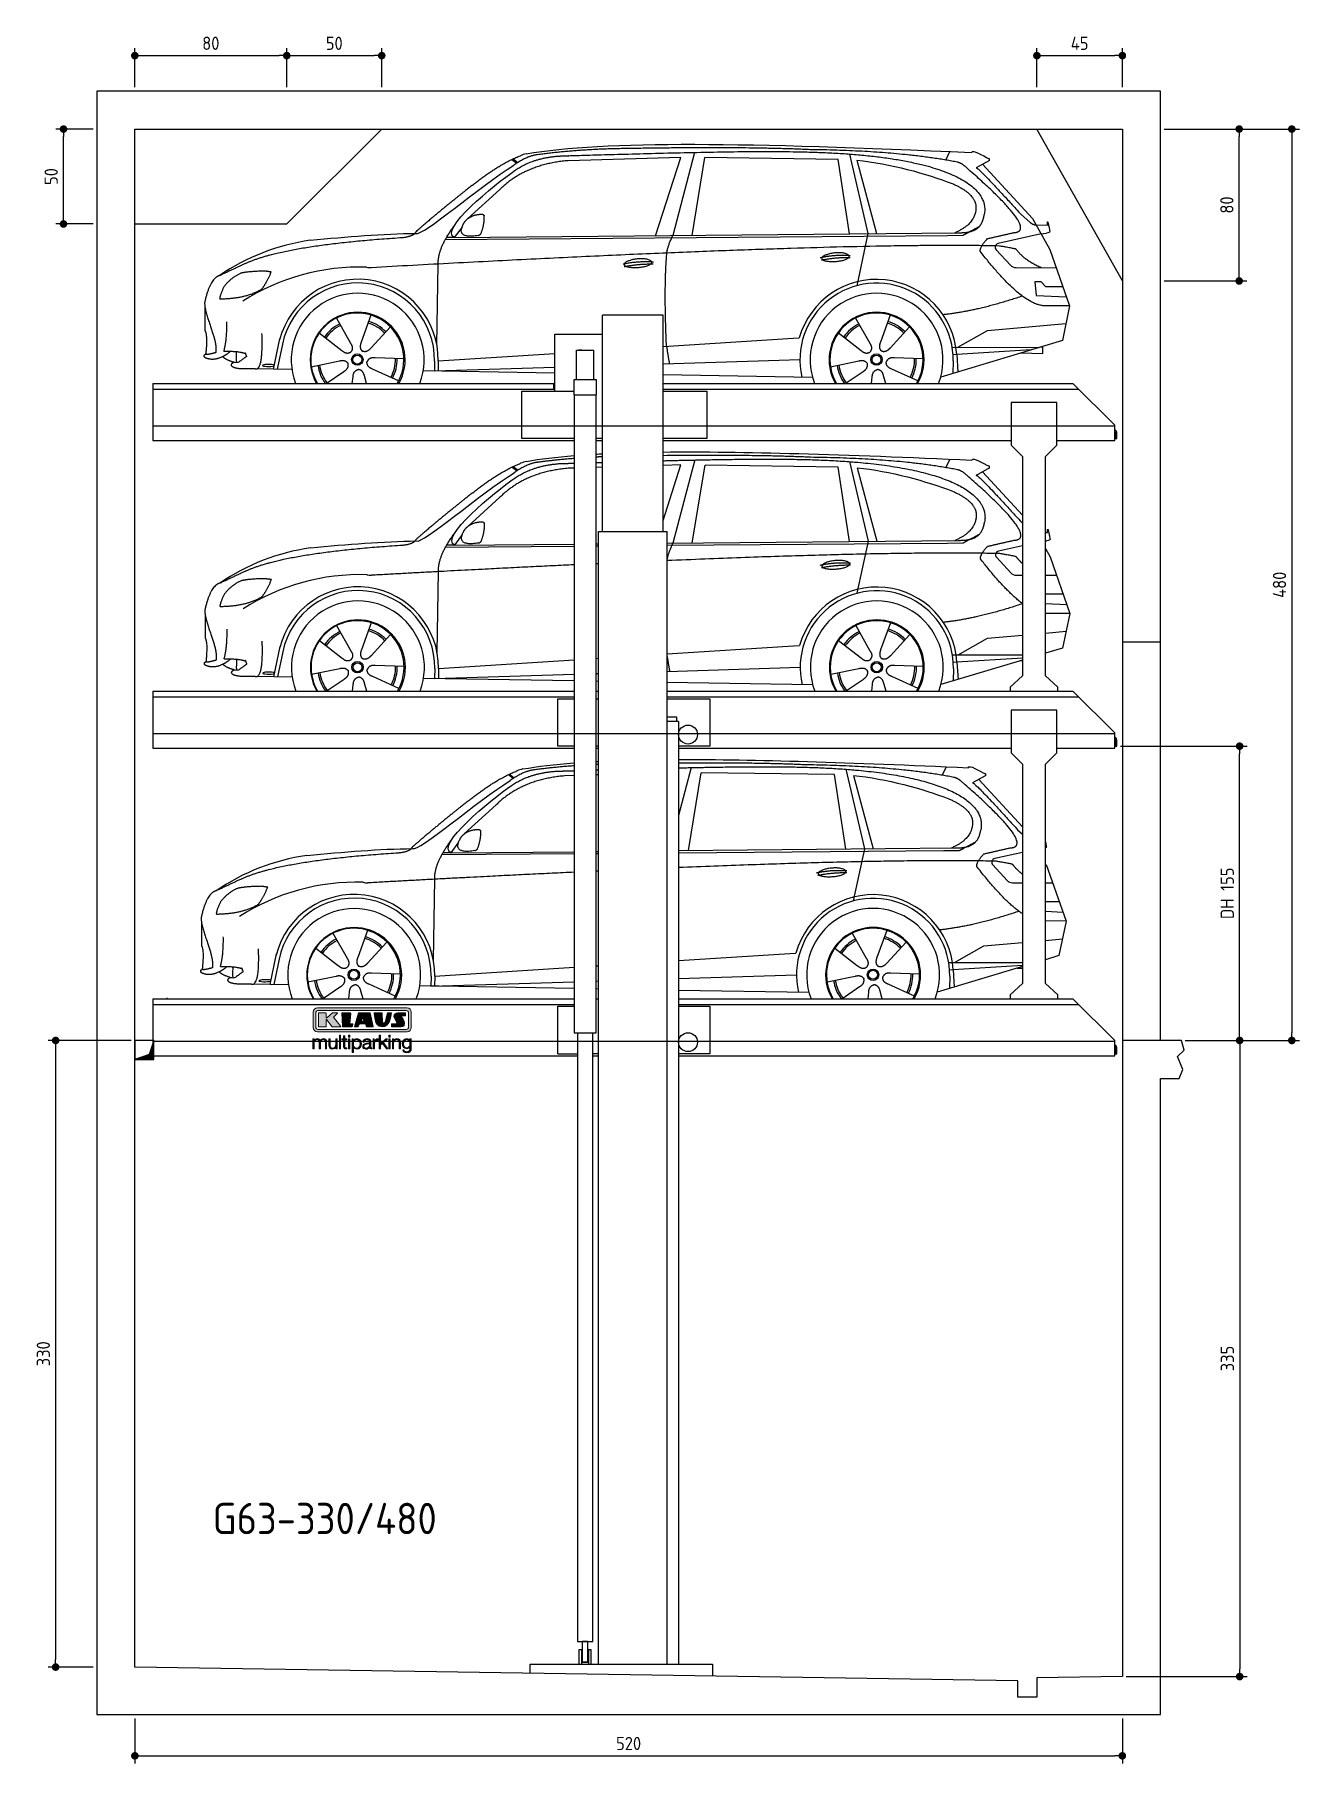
# Model space of a CAD drawing. Header units: millimetres. Extents: x -328 to 6332, y -257 to 8848.
import ezdxf

# ---------------------------------------------------------------- set-up
doc = ezdxf.new("R2010")
doc.units = ezdxf.units.MM
doc.linetypes.add('GEN3', pattern=[6.25, 5, -1.25])
for name, color, linetype in [('3', 6, 'GEN3'), ('4', 3, 'Continuous'), ('5', 3, 'Continuous'), ('8', 1, 'Continuous'), ('car', 10, 'Continuous'), ('Logo', 7, 'Continuous')]:
    doc.layers.add(name, color=color, linetype=linetype)
doc.styles.get("Standard").update_dxf_attribs({"font": 'ISOCP.SHX'})
doc.dimstyles.new('GEN-ISO$0', dxfattribs={"dimscale": 20, "dimtxt": 3.5, "dimasz": 2, "dimexe": 2, "dimexo": 1, "dimgap": 1.5, "dimtad": 1, "dimdec": 1, "dimlfac": 0.1, "dimdsep": 46, "dimtxsty": 'STANDARD', "dimblk": 'PUNKT', "dimcen": 2, "dimclrd": 256, "dimclre": 256, "dimclrt": 2, "dimadec": 0, "dimazin": 0, "dimtp": 0.1, "dimtm": 0.1, "dimtfac": 0.71, "dimtdec": 1, "dimtmove": 2, "dimatfit": 3, "dimldrblk": 'PUNKT', "dimfxl": 1, "dimtolj": 1, "dimarcsym": 0})

msp = doc.modelspace()

# ---------------------------------------------------------------- texts
msp.add_text('G63-330/480', height=165).set_placement((609.797, 949.932))

# ---------------------------------------------------------------- blocks, each defined once
blk = doc.blocks.new('PUNKT')
at = {"layer": '4', "color": 0, "linetype": 'ByBlock'}
blk.add_line((-0.5, 0), (-1, 0), dxfattribs=at)
at = {"layer": '4', "color": 0, "linetype": 'ByBlock', "const_width": 0.5}
blk.add_lwpolyline([(-0.25, 0, 1), (0.25, 0, 1)], format="xyb", close=True, dxfattribs=at)
blk = doc.blocks.new('*D5')
at = {"layer": '5', "lineweight": -2}
for p, q in [((180, 3550), (-257.1, 3550)), ((-217.1, 3510), (-217.1, 290)), ((-20, 250), (-257.1, 250))]:
    blk.add_line(p, q, dxfattribs=at)
at = {"layer": 'DEFPOINTS', "color": 0}
for p in [(200, 3550), (-217.1, 250), (0, 250)]:
    blk.add_point(p, dxfattribs=at)
at = {"layer": '5', "lineweight": -2, "xscale": 40, "yscale": 40, "zscale": 40}
for p, rotation in [((-217.1, 3550), 90), ((-217.1, 250), 270)]:
    blk.add_blockref('PUNKT', p, dxfattribs=dict(at, rotation=rotation))
at = {"layer": '5', "color": 2, "insert": (-282.1, 1900), "char_height": 70, "attachment_point": 5, "rotation": 90}
blk.add_mtext('\\A1;330', dxfattribs=at)
blk = doc.blocks.new('*D6')
at = {"layer": '5', "lineweight": -2}
for p, q in [((200, -20), (200, -257.4)), ((5400, -20), (5400, -257.4)), ((240, -217.4), (5360, -217.4))]:
    blk.add_line(p, q, dxfattribs=at)
at = {"layer": 'DEFPOINTS', "color": 0}
for p in [(200, 0), (5400, 0), (5400, -217.4)]:
    blk.add_point(p, dxfattribs=at)
at = {"layer": '5', "lineweight": -2, "xscale": 40, "yscale": 40, "zscale": 40, "rotation": 180}
blk.add_blockref('PUNKT', (200, -217.4), dxfattribs=at)
at = {"layer": '5', "lineweight": -2, "xscale": 40, "yscale": 40, "zscale": 40}
blk.add_blockref('PUNKT', (5400, -217.4), dxfattribs=at)
at = {"layer": '5', "color": 2, "insert": (2800, -152.4), "char_height": 70, "attachment_point": 5}
blk.add_mtext('\\A1;520', dxfattribs=at)
blk = doc.blocks.new('*D7')
at = {"layer": '5', "lineweight": -2}
for p, q in [((5620, 8350), (6332.3, 8350)), ((6292.3, 8310), (6292.3, 3590)), ((5731.2, 3550), (6332.3, 3550))]:
    blk.add_line(p, q, dxfattribs=at)
at = {"layer": 'DEFPOINTS', "color": 0}
for p in [(5600, 8350), (5711.2, 3550), (6292.3, 3550)]:
    blk.add_point(p, dxfattribs=at)
at = {"layer": '5', "lineweight": -2, "xscale": 40, "yscale": 40, "zscale": 40}
for p, rotation in [((6292.3, 8350), 90), ((6292.3, 3550), 270)]:
    blk.add_blockref('PUNKT', p, dxfattribs=dict(at, rotation=rotation))
at = {"layer": '5', "color": 2, "insert": (6227.3, 5950), "char_height": 70, "attachment_point": 5, "rotation": 90}
blk.add_mtext('\\A1;480', dxfattribs=at)
blk = doc.blocks.new('*D8')
at = {"layer": '5', "lineweight": -2}
for p, q in [((5620, 8350), (6055.2, 8350)), ((6015.2, 7590), (6015.2, 8310)), ((5620, 7550), (6055.2, 7550))]:
    blk.add_line(p, q, dxfattribs=at)
at = {"layer": 'DEFPOINTS', "color": 0}
for p in [(5600, 8350), (6015.2, 8350), (5600, 7550)]:
    blk.add_point(p, dxfattribs=at)
at = {"layer": '5', "lineweight": -2, "xscale": 40, "yscale": 40, "zscale": 40}
for p, rotation in [((6015.2, 8350), 90), ((6015.2, 7550), 270)]:
    blk.add_blockref('PUNKT', p, dxfattribs=dict(at, rotation=rotation))
at = {"layer": '5', "color": 2, "insert": (5950.2, 7950), "char_height": 70, "attachment_point": 5, "rotation": 90}
blk.add_mtext('\\A1;80', dxfattribs=at)
blk = doc.blocks.new('*D9')
at = {"layer": '5', "lineweight": -2}
for p, q in [((4950, 8570), (4950, 8776.7)), ((5400, 8570), (5400, 8776.7)), ((4990, 8736.7), (5360, 8736.7))]:
    blk.add_line(p, q, dxfattribs=at)
at = {"layer": 'DEFPOINTS', "color": 0}
for p in [(5400, 8736.7), (4950, 8550), (5400, 8550)]:
    blk.add_point(p, dxfattribs=at)
at = {"layer": '5', "lineweight": -2, "xscale": 40, "yscale": 40, "zscale": 40, "rotation": 180}
blk.add_blockref('PUNKT', (4950, 8736.7), dxfattribs=at)
at = {"layer": '5', "lineweight": -2, "xscale": 40, "yscale": 40, "zscale": 40}
blk.add_blockref('PUNKT', (5400, 8736.7), dxfattribs=at)
at = {"layer": '5', "color": 2, "insert": (5175, 8801.7), "char_height": 70, "attachment_point": 5}
blk.add_mtext('\\A1;45', dxfattribs=at)
blk = doc.blocks.new('*D10')
at = {"layer": '5', "lineweight": -2}
for p, q in [((1000, 8570), (1000, 8776.7)), ((1500, 8570), (1500, 8776.7)), ((1040, 8736.7), (1460, 8736.7))]:
    blk.add_line(p, q, dxfattribs=at)
at = {"layer": 'DEFPOINTS', "color": 0}
for p in [(1500, 8736.7), (1000, 8550), (1500, 8550)]:
    blk.add_point(p, dxfattribs=at)
at = {"layer": '5', "lineweight": -2, "xscale": 40, "yscale": 40, "zscale": 40, "rotation": 180}
blk.add_blockref('PUNKT', (1000, 8736.7), dxfattribs=at)
at = {"layer": '5', "lineweight": -2, "xscale": 40, "yscale": 40, "zscale": 40}
blk.add_blockref('PUNKT', (1500, 8736.7), dxfattribs=at)
at = {"layer": '5', "color": 2, "insert": (1250, 8801.7), "char_height": 70, "attachment_point": 5}
blk.add_mtext('\\A1;50', dxfattribs=at)
blk = doc.blocks.new('*D11')
at = {"layer": '5', "lineweight": -2}
for p, q in [((200, 8570), (200, 8776.7)), ((1000, 8570), (1000, 8776.7)), ((240, 8736.7), (960, 8736.7))]:
    blk.add_line(p, q, dxfattribs=at)
at = {"layer": 'DEFPOINTS', "color": 0}
for p in [(1000, 8736.7), (200, 8550), (1000, 8550)]:
    blk.add_point(p, dxfattribs=at)
at = {"layer": '5', "lineweight": -2, "xscale": 40, "yscale": 40, "zscale": 40, "rotation": 180}
blk.add_blockref('PUNKT', (200, 8736.7), dxfattribs=at)
at = {"layer": '5', "lineweight": -2, "xscale": 40, "yscale": 40, "zscale": 40}
blk.add_blockref('PUNKT', (1000, 8736.7), dxfattribs=at)
at = {"layer": '5', "color": 2, "insert": (600, 8801.7), "char_height": 70, "attachment_point": 5}
blk.add_mtext('\\A1;80', dxfattribs=at)
blk = doc.blocks.new('*D12')
at = {"layer": '5', "lineweight": -2}
for p, q in [((-20, 8350), (-215.7, 8350)), ((-175.7, 7890), (-175.7, 8310)), ((-20, 7850), (-215.7, 7850))]:
    blk.add_line(p, q, dxfattribs=at)
at = {"layer": 'DEFPOINTS', "color": 0}
for p in [(-175.7, 8350), (0, 8350), (0, 7850)]:
    blk.add_point(p, dxfattribs=at)
at = {"layer": '5', "lineweight": -2, "xscale": 40, "yscale": 40, "zscale": 40}
for p, rotation in [((-175.7, 8350), 90), ((-175.7, 7850), 270)]:
    blk.add_blockref('PUNKT', p, dxfattribs=dict(at, rotation=rotation))
at = {"layer": '5', "color": 2, "insert": (-240.7, 8100), "char_height": 70, "attachment_point": 5, "rotation": 90}
blk.add_mtext('\\A1;50', dxfattribs=at)
blk = doc.blocks.new('*D3')
at = {"layer": '5', "lineweight": -2}
for p, q in [((5390, 5100), (6057.6, 5100)), ((6017.6, 3590), (6017.6, 5060)), ((5731.2, 3550), (6057.6, 3550))]:
    blk.add_line(p, q, dxfattribs=at)
at = {"layer": 'DEFPOINTS', "color": 0}
for p in [(5370, 5100), (6017.6, 5100), (5711.2, 3550)]:
    blk.add_point(p, dxfattribs=at)
at = {"layer": '5', "lineweight": -2, "xscale": 40, "yscale": 40, "zscale": 40}
for p, rotation in [((6017.6, 5100), 90), ((6017.6, 3550), 270)]:
    blk.add_blockref('PUNKT', p, dxfattribs=dict(at, rotation=rotation))
at = {"layer": '5', "color": 2, "insert": (5952.1, 4325), "char_height": 70, "attachment_point": 5, "rotation": 90}
blk.add_mtext('DH 155', dxfattribs=at)
blk = doc.blocks.new('*D4')
at = {"layer": '5', "lineweight": -2}
for p, q in [((5731.2, 3550), (6057.8, 3550)), ((6017.8, 3510), (6017.8, 240)), ((5420, 200), (6057.8, 200))]:
    blk.add_line(p, q, dxfattribs=at)
at = {"layer": 'DEFPOINTS', "color": 0}
for p in [(5711.2, 3550), (5400, 200), (6017.8, 200)]:
    blk.add_point(p, dxfattribs=at)
at = {"layer": '5', "lineweight": -2, "xscale": 40, "yscale": 40, "zscale": 40}
for p, rotation in [((6017.8, 3550), 90), ((6017.8, 200), 270)]:
    blk.add_blockref('PUNKT', p, dxfattribs=dict(at, rotation=rotation))
at = {"layer": '5', "color": 2, "insert": (5952.8, 1875), "char_height": 70, "attachment_point": 5, "rotation": 90}
blk.add_mtext('\\A1;335', dxfattribs=at)
blk = doc.blocks.new('KLAUS')
at = {"layer": 'Logo'}
h = blk.add_hatch(color=8, dxfattribs=at)
h.dxf.hatch_style = 2
edge = h.paths.add_edge_path()
edge.add_spline(control_points=[(3.6, 29.1), (2.9, 29.1), (2.3, 28.5), (2.3, 27.8), (2.3, 27.8), (2.3, 16.1), (2.3, 16.1), (2.3, 15.4), (2.9, 14.8), (3.6, 14.8), (3.6, 14.8), (71.2, 14.8), (71.2, 14.8), (71.9, 14.8), (72.5, 15.4), (72.5, 16.1), (72.5, 16.1), (72.5, 27.8), (72.5, 27.8), (72.5, 28.5), (71.9, 29.1), (71.2, 29.1), (71.2, 29.1), (3.6, 29.1), (3.6, 29.1), (3.6, 29.1), (3.6, 29.1), (3.6, 29.1)], knot_values=[0, 0, 0, 0, 1, 1, 1, 2, 2, 2, 3, 3, 3, 4, 4, 4, 5, 5, 5, 6, 6, 6, 7, 7, 7, 8, 8, 8, 9, 9, 9, 9], degree=3, periodic=0)
edge = h.paths.add_edge_path()
edge.add_spline(control_points=[(3.4, 31.2), (3.4, 31.2), (71.5, 31.2), (71.5, 31.2), (73.3, 31.2), (74.7, 29.8), (74.7, 28), (74.7, 28), (74.7, 16.2), (74.7, 16.2), (74.7, 14.4), (73.3, 12.9), (71.5, 12.9), (71.5, 12.9), (3.4, 12.9), (3.4, 12.9), (1.6, 12.9), (0.1, 14.4), (0.1, 16.2), (0.1, 16.2), (0.1, 28), (0.1, 28), (0.1, 29.8), (1.6, 31.2), (3.4, 31.2), (3.4, 31.2), (3.4, 31.2), (3.4, 31.2)], knot_values=[0, 0, 0, 0, 1, 1, 1, 2, 2, 2, 3, 3, 3, 4, 4, 4, 5, 5, 5, 6, 6, 6, 7, 7, 7, 8, 8, 8, 9, 9, 9, 9], degree=3, periodic=0)
h = blk.add_hatch(color=8, dxfattribs=at)
h.dxf.hatch_style = 2
edge = h.paths.add_edge_path()
edge.add_spline(control_points=[(4.5, 27.3), (4.5, 27.3), (9.7, 27.3), (9.7, 27.3), (9.8, 27.3), (10, 27.2), (10, 27.1), (10, 27.1), (10, 23.7), (10, 23.7), (10, 23.7), (9.9, 23.6), (10, 23.6), (10.1, 23.5), (10.2, 23.6), (10.2, 23.6), (10.2, 23.6), (10.5, 23.7), (10.5, 23.7), (10.5, 23.7), (14.9, 27.3), (14.9, 27.3), (14.9, 27.3), (18.4, 27.3), (18.4, 27.3), (18.4, 27.3), (18.5, 27.3), (18.6, 27.2), (18.6, 27), (18.5, 26.9), (18.5, 26.9), (18.5, 26.9), (15.5, 24.1), (15.5, 24.1), (15.5, 24.1), (21.1, 17.1), (21.1, 17.1), (21.1, 17.1), (21.1, 16.9), (21.1, 16.9), (21.1, 16.8), (21, 16.8), (21, 16.8), (21, 16.8), (14.7, 16.8), (14.7, 16.8), (14.7, 16.8), (10.3, 22.2), (10.3, 22.2), (10.3, 22.2), (10.2, 22.2), (10.1, 22.2), (10, 22.2), (10, 22.1), (10, 22.1), (10, 22.1), (10, 17.1), (10, 17.1), (10, 16.9), (9.8, 16.8), (9.7, 16.8), (9.7, 16.8), (4.5, 16.8), (4.5, 16.8), (4.4, 16.8), (4.2, 16.9), (4.2, 17.1), (4.2, 17.1), (4.2, 27.1), (4.2, 27.1), (4.2, 27.2), (4.4, 27.3), (4.5, 27.3), (4.5, 27.3), (4.5, 27.3), (4.5, 27.3)], knot_values=[0, 0, 0, 0, 1, 1, 1, 2, 2, 2, 3, 3, 3, 4, 4, 4, 5, 5, 5, 6, 6, 6, 7, 7, 7, 8, 8, 8, 9, 9, 9, 10, 10, 10, 11, 11, 11, 12, 12, 12, 13, 13, 13, 14, 14, 14, 15, 15, 15, 16, 16, 16, 17, 17, 17, 18, 18, 18, 19, 19, 19, 20, 20, 20, 21, 21, 21, 22, 22, 22, 23, 23, 23, 24, 24, 24, 25, 25, 25, 25], degree=3, periodic=0)
h = blk.add_hatch(color=8, dxfattribs=at)
h.dxf.hatch_style = 2
h.paths.add_polyline_path([(22.4, 17.1), (22, 27.1), (22.2, 27.3), (28.5, 27.3), (28.9, 27), (28, 19.1), (30.3, 19.1), (30.4, 18.9), (30.1, 17), (29.5, 16.8), (22.6, 16.8)])
h = blk.add_hatch(color=8, dxfattribs=at)
h.paths.add_polyline_path([(36.5, 21), (38.9, 21), (37.9, 23.6)])
h.paths.add_polyline_path([(34.5, 27.3), (43.6, 27.3), (45.8, 16.9), (45.6, 16.8), (40.8, 16.8), (39.9, 18.9), (35.4, 18.9), (34.3, 16.8), (31.8, 16.8), (31.7, 17)])
h = blk.add_hatch(color=8, dxfattribs=at)
h.dxf.hatch_style = 2
edge = h.paths.add_edge_path()
edge.add_spline(control_points=[(52.7, 27.3), (52.7, 27.3), (52.9, 20.1), (52.9, 20.1), (53, 19.9), (53.2, 19.8), (53.4, 19.7), (53.9, 19.6), (54.4, 19.6), (54.6, 20), (55.2, 21.3), (56.3, 25.4), (56.6, 27.3), (56.6, 27.3), (59.8, 27.3), (59.8, 27.3), (58.8, 23.9), (58.6, 16.8), (52.6, 16.8), (48.7, 16.7), (48, 19.4), (47.3, 22.2), (46.9, 23.7), (46.5, 27.3), (46.5, 27.3), (46.5, 27.3), (52.7, 27.3), (52.7, 27.3), (52.7, 27.3), (52.7, 27.3), (52.7, 27.3)], knot_values=[0, 0, 0, 0, 1, 1, 1, 2, 2, 2, 3, 3, 3, 4, 4, 4, 5, 5, 5, 6, 6, 6, 7, 7, 7, 8, 8, 8, 9, 9, 9, 10, 10, 10, 10], degree=3, periodic=0)
h = blk.add_hatch(color=8, dxfattribs=at)
h.dxf.hatch_style = 2
edge = h.paths.add_edge_path()
edge.add_spline(control_points=[(64.5, 27.3), (64.5, 27.3), (70.3, 27.3), (70.3, 27.3), (70.3, 26.5), (70.3, 26), (70.3, 25.1), (70.3, 25.1), (67.3, 25.1), (67.3, 25.1), (67.2, 25), (67.2, 25.1), (67.2, 24.9), (67.2, 24.9), (69.7, 20.4), (69.7, 19.6), (69.7, 16.4), (67.2, 16.8), (65.9, 16.8), (65.9, 16.8), (59.6, 16.8), (59.6, 16.8), (59.6, 17.8), (59.6, 18.2), (59.6, 19.1), (59.6, 19.1), (63.8, 19.1), (63.8, 19.1), (63.8, 19.2), (63.8, 19.1), (63.8, 19.3), (63.8, 20.3), (61.6, 23.1), (61.6, 24.6), (61.6, 26.3), (62.8, 27.3), (64.5, 27.3), (64.5, 27.3), (64.5, 27.3), (64.5, 27.3)], knot_values=[0, 0, 0, 0, 1, 1, 1, 2, 2, 2, 3, 3, 3, 4, 4, 4, 5, 5, 5, 6, 6, 6, 7, 7, 7, 8, 8, 8, 9, 9, 9, 10, 10, 10, 11, 11, 11, 12, 12, 12, 13, 13, 13, 13], degree=3, periodic=0)
h = blk.add_hatch(color=30, dxfattribs=at)
h.dxf.hatch_style = 2
edge = h.paths.add_edge_path()
edge.add_spline(control_points=[(0, 0), (0, 0), (0.9, 0), (0.9, 0), (0.9, 0), (0.9, 4.2), (0.9, 4.2), (0.9, 5.8), (1.6, 7), (3.2, 7), (4.3, 7), (4.8, 6.1), (4.8, 5.1), (4.8, 5.1), (4.8, 0), (4.8, 0), (4.8, 0), (5.7, 0), (5.7, 0), (5.7, 0), (5.7, 4.3), (5.7, 4.3), (5.7, 5.7), (6.1, 7), (7.7, 7), (9, 7), (9.5, 6.3), (9.5, 5.1), (9.5, 5.1), (9.5, 0), (9.5, 0), (9.5, 0), (10.4, 0), (10.4, 0), (10.4, 0), (10.4, 5.1), (10.4, 5.1), (10.4, 6.9), (9.6, 7.8), (7.9, 7.8), (6.9, 7.8), (6, 7.3), (5.5, 6.3), (5.3, 7.3), (4.4, 7.8), (3.4, 7.8), (2.2, 7.8), (1.4, 7.2), (0.9, 6.3), (0.9, 6.3), (0.9, 6.3), (0.9, 6.3), (0.9, 6.3), (0.9, 7.6), (0.9, 7.6), (0.9, 7.6), (0, 7.6), (0, 7.6), (0, 7.6), (0, 0), (0, 0), (0, 0), (0, 0), (0, 0)], knot_values=[0, 0, 0, 0, 1, 1, 1, 2, 2, 2, 3, 3, 3, 4, 4, 4, 5, 5, 5, 6, 6, 6, 7, 7, 7, 8, 8, 8, 9, 9, 9, 10, 10, 10, 11, 11, 11, 12, 12, 12, 13, 13, 13, 14, 14, 14, 15, 15, 15, 16, 16, 16, 17, 17, 17, 18, 18, 18, 19, 19, 19, 20, 20, 20, 21, 21, 21, 21], degree=3, periodic=0)
h = blk.add_hatch(color=30, dxfattribs=at)
h.dxf.hatch_style = 2
edge = h.paths.add_edge_path()
edge.add_spline(control_points=[(18.3, 7.6), (18.3, 7.6), (17.4, 7.6), (17.4, 7.6), (17.4, 7.6), (17.4, 3.6), (17.4, 3.6), (17.4, 2), (16.7, 0.6), (15.1, 0.6), (13.7, 0.6), (13.1, 1.3), (13.1, 2.6), (13.1, 2.6), (13.1, 7.6), (13.1, 7.6), (13.1, 7.6), (12.2, 7.6), (12.2, 7.6), (12.2, 7.6), (12.2, 2.6), (12.2, 2.6), (12.2, 0.9), (12.9, -0.2), (14.8, -0.2), (16, -0.2), (17, 0.4), (17.4, 1.4), (17.4, 1.4), (17.5, 1.4), (17.5, 1.4), (17.5, 1.4), (17.5, 0), (17.5, 0), (17.5, 0), (18.3, 0), (18.3, 0), (18.3, 0), (18.3, 7.6), (18.3, 7.6), (18.3, 7.6), (18.3, 7.6), (18.3, 7.6)], knot_values=[0, 0, 0, 0, 1, 1, 1, 2, 2, 2, 3, 3, 3, 4, 4, 4, 5, 5, 5, 6, 6, 6, 7, 7, 7, 8, 8, 8, 9, 9, 9, 10, 10, 10, 11, 11, 11, 12, 12, 12, 13, 13, 13, 14, 14, 14, 14], degree=3, periodic=0)
h = blk.add_hatch(color=30, dxfattribs=at)
h.dxf.hatch_style = 2
h.paths.add_polyline_path([(20.1, 0), (21, 0), (21, 10.5), (20.1, 10.5)])
h = blk.add_hatch(color=30, dxfattribs=at)
h.dxf.hatch_style = 2
edge = h.paths.add_edge_path()
edge.add_spline(control_points=[(24.2, 9.8), (24.2, 9.8), (23.3, 9.8), (23.3, 9.8), (23.3, 9.8), (23.3, 7.6), (23.3, 7.6), (23.3, 7.6), (22, 7.6), (22, 7.6), (22, 7.6), (22, 6.8), (22, 6.8), (22, 6.8), (23.3, 6.8), (23.3, 6.8), (23.3, 6.8), (23.3, 1.6), (23.3, 1.6), (23.3, 0.3), (23.7, -0.1), (24.9, -0.1), (25.2, -0.1), (25.5, -0.1), (25.8, -0.1), (25.8, -0.1), (25.8, 0.7), (25.8, 0.7), (25.5, 0.7), (25.2, 0.7), (25, 0.7), (24.3, 0.7), (24.2, 1.1), (24.2, 1.7), (24.2, 1.7), (24.2, 6.8), (24.2, 6.8), (24.2, 6.8), (25.8, 6.8), (25.8, 6.8), (25.8, 6.8), (25.8, 7.6), (25.8, 7.6), (25.8, 7.6), (24.2, 7.6), (24.2, 7.6), (24.2, 7.6), (24.2, 9.8), (24.2, 9.8), (24.2, 9.8), (24.2, 9.8), (24.2, 9.8)], knot_values=[0, 0, 0, 0, 1, 1, 1, 2, 2, 2, 3, 3, 3, 4, 4, 4, 5, 5, 5, 6, 6, 6, 7, 7, 7, 8, 8, 8, 9, 9, 9, 10, 10, 10, 11, 11, 11, 12, 12, 12, 13, 13, 13, 14, 14, 14, 15, 15, 15, 16, 16, 16, 17, 17, 17, 17], degree=3, periodic=0)
h = blk.add_hatch(color=30, dxfattribs=at)
h.paths.add_polyline_path([(27.1, 0), (28, 0), (28, 7.6), (27.1, 7.6)])
h.paths.add_polyline_path([(27.1, 9), (28, 9), (28, 10.5), (27.1, 10.5)])
h = blk.add_hatch(color=30, dxfattribs=at)
edge = h.paths.add_edge_path()
edge.add_spline(control_points=[(35.8, 3.8), (35.8, 2.2), (35.1, 0.6), (33.4, 0.6), (31.4, 0.6), (30.7, 2.2), (30.7, 3.8), (30.7, 5.5), (31.3, 7), (33.4, 7), (35.1, 7), (35.8, 5.3), (35.8, 3.8), (35.8, 3.8), (35.8, 3.8), (35.8, 3.8)], knot_values=[0, 0, 0, 0, 1, 1, 1, 2, 2, 2, 3, 3, 3, 4, 4, 4, 5, 5, 5, 5], degree=3, periodic=0)
edge = h.paths.add_edge_path()
edge.add_spline(control_points=[(29.8, -2.8), (29.8, -2.8), (30.7, -2.8), (30.7, -2.8), (30.7, -2.8), (30.7, 1.4), (30.7, 1.4), (30.7, 1.4), (30.7, 1.4), (30.7, 1.4), (31.1, 0.4), (32.2, -0.2), (33.4, -0.2), (35.7, -0.2), (36.8, 1.6), (36.8, 3.8), (36.8, 5.9), (35.7, 7.8), (33.4, 7.8), (32.2, 7.8), (31.1, 7.1), (30.7, 6.1), (30.7, 6.1), (30.6, 6.1), (30.6, 6.1), (30.6, 6.1), (30.6, 7.6), (30.6, 7.6), (30.6, 7.6), (29.8, 7.6), (29.8, 7.6), (29.8, 7.6), (29.8, -2.8), (29.8, -2.8), (29.8, -2.8), (29.8, -2.8), (29.8, -2.8)], knot_values=[0, 0, 0, 0, 1, 1, 1, 2, 2, 2, 3, 3, 3, 4, 4, 4, 5, 5, 5, 6, 6, 6, 7, 7, 7, 8, 8, 8, 9, 9, 9, 10, 10, 10, 11, 11, 11, 12, 12, 12, 12], degree=3, periodic=0)
h = blk.add_hatch(color=30, dxfattribs=at)
edge = h.paths.add_edge_path()
edge.add_spline(control_points=[(43, 2.9), (43, 1.4), (41.8, 0.6), (40.4, 0.6), (39.5, 0.6), (38.7, 1.1), (38.7, 2), (38.7, 3.5), (40.7, 3.5), (42.2, 3.8), (42.5, 3.8), (42.9, 3.9), (43, 4.1), (43, 4.1), (43, 4.1), (43, 4.1), (43, 4.1), (43, 2.9), (43, 2.9), (43, 2.9), (43, 2.9), (43, 2.9)], knot_values=[0, 0, 0, 0, 1, 1, 1, 2, 2, 2, 3, 3, 3, 4, 4, 4, 5, 5, 5, 6, 6, 6, 7, 7, 7, 7], degree=3, periodic=0)
edge = h.paths.add_edge_path()
edge.add_spline(control_points=[(39, 5.2), (39.1, 6.5), (39.9, 7), (41.1, 7), (42.1, 7), (43, 6.7), (43, 5.4), (43, 4.6), (42.6, 4.5), (41.8, 4.4), (39.9, 4.2), (37.8, 4.1), (37.8, 2), (37.8, 0.5), (38.9, -0.2), (40.3, -0.2), (41.8, -0.2), (42.4, 0.3), (43.1, 1.3), (43.1, 1.3), (43.1, 1.3), (43.1, 1.3), (43.1, 0.5), (43.2, 0), (44.2, 0), (44.4, 0), (44.6, 0), (44.8, 0.1), (44.8, 0.1), (44.8, 0.8), (44.8, 0.8), (44.7, 0.8), (44.6, 0.8), (44.5, 0.8), (44.1, 0.8), (44, 1), (44, 1.3), (44, 1.3), (44, 5.3), (44, 5.3), (44, 7.4), (42.5, 7.8), (41.2, 7.8), (39.4, 7.8), (38.2, 7), (38.1, 5.2), (38.1, 5.2), (39, 5.2), (39, 5.2), (39, 5.2), (39, 5.2), (39, 5.2)], knot_values=[0, 0, 0, 0, 1, 1, 1, 2, 2, 2, 3, 3, 3, 4, 4, 4, 5, 5, 5, 6, 6, 6, 7, 7, 7, 8, 8, 8, 9, 9, 9, 10, 10, 10, 11, 11, 11, 12, 12, 12, 13, 13, 13, 14, 14, 14, 15, 15, 15, 16, 16, 16, 17, 17, 17, 17], degree=3, periodic=0)
h = blk.add_hatch(color=30, dxfattribs=at)
h.dxf.hatch_style = 2
edge = h.paths.add_edge_path()
edge.add_spline(control_points=[(45.8, 0), (45.8, 0), (46.7, 0), (46.7, 0), (46.7, 0), (46.7, 4), (46.7, 4), (46.7, 5.6), (47.9, 6.8), (49.5, 6.7), (49.5, 6.7), (49.5, 7.7), (49.5, 7.7), (48.2, 7.7), (47.1, 7), (46.7, 5.8), (46.7, 5.8), (46.6, 5.8), (46.6, 5.8), (46.6, 5.8), (46.6, 7.6), (46.6, 7.6), (46.6, 7.6), (45.8, 7.6), (45.8, 7.6), (45.8, 7.6), (45.8, 0), (45.8, 0), (45.8, 0), (45.8, 0), (45.8, 0)], knot_values=[0, 0, 0, 0, 1, 1, 1, 2, 2, 2, 3, 3, 3, 4, 4, 4, 5, 5, 5, 6, 6, 6, 7, 7, 7, 8, 8, 8, 9, 9, 9, 10, 10, 10, 10], degree=3, periodic=0)
h = blk.add_hatch(color=30, dxfattribs=at)
h.dxf.hatch_style = 2
h.paths.add_polyline_path([(50.4, 0), (51.3, 0), (51.3, 2.9), (52.8, 4.1), (55.8, 0), (57, 0), (53.5, 4.8), (56.7, 7.6), (55.5, 7.6), (51.3, 3.9), (51.3, 10.5), (50.4, 10.5)])
h = blk.add_hatch(color=30, dxfattribs=at)
h.paths.add_polyline_path([(57.7, 0), (58.7, 0), (58.7, 7.6), (57.7, 7.6)])
h.paths.add_polyline_path([(57.7, 9), (58.7, 9), (58.7, 10.5), (57.7, 10.5)])
h = blk.add_hatch(color=30, dxfattribs=at)
h.dxf.hatch_style = 2
edge = h.paths.add_edge_path()
edge.add_spline(control_points=[(60.4, 0), (60.4, 0), (61.3, 0), (61.3, 0), (61.3, 0), (61.3, 4.4), (61.3, 4.4), (61.4, 5.9), (62.2, 7), (63.7, 7), (65.2, 7), (65.6, 6), (65.6, 4.7), (65.6, 4.7), (65.6, 0), (65.6, 0), (65.6, 0), (66.5, 0), (66.5, 0), (66.5, 0), (66.5, 4.9), (66.5, 4.9), (66.5, 6.7), (65.9, 7.8), (63.8, 7.8), (62.7, 7.8), (61.7, 7.2), (61.4, 6.3), (61.4, 6.3), (61.3, 6.3), (61.3, 6.3), (61.3, 6.3), (61.3, 7.6), (61.3, 7.6), (61.3, 7.6), (60.4, 7.6), (60.4, 7.6), (60.4, 7.6), (60.4, 0), (60.4, 0), (60.4, 0), (60.4, 0), (60.4, 0)], knot_values=[0, 0, 0, 0, 1, 1, 1, 2, 2, 2, 3, 3, 3, 4, 4, 4, 5, 5, 5, 6, 6, 6, 7, 7, 7, 8, 8, 8, 9, 9, 9, 10, 10, 10, 11, 11, 11, 12, 12, 12, 13, 13, 13, 14, 14, 14, 14], degree=3, periodic=0)
h = blk.add_hatch(color=30, dxfattribs=at)
edge = h.paths.add_edge_path()
edge.add_spline(control_points=[(71.3, 0.9), (69.6, 0.9), (68.8, 2.3), (68.8, 3.9), (68.8, 5.4), (69.6, 7), (71.3, 7), (73.1, 7), (73.7, 5.3), (73.7, 3.9), (73.7, 2.3), (72.9, 0.9), (71.3, 0.9), (71.3, 0.9), (71.3, 0.9), (71.3, 0.9)], knot_values=[0, 0, 0, 0, 1, 1, 1, 2, 2, 2, 3, 3, 3, 4, 4, 4, 5, 5, 5, 5], degree=3, periodic=0)
edge = h.paths.add_edge_path()
edge.add_spline(control_points=[(74.7, 7.6), (74.7, 7.6), (73.7, 7.6), (73.7, 7.6), (73.7, 7.6), (73.7, 6.3), (73.7, 6.3), (73.7, 6.3), (73.7, 6.3), (73.7, 6.3), (73.4, 7.1), (72.4, 7.8), (71.3, 7.8), (69.1, 7.8), (67.9, 6), (67.9, 4), (67.9, 1.8), (68.9, 0.1), (71.3, 0.1), (72.4, 0.1), (73.3, 0.7), (73.7, 1.6), (73.7, 1.6), (73.7, 1.6), (73.7, 1.6), (73.7, 1.6), (73.7, 0.6), (73.7, 0.6), (73.7, -1.2), (73, -2.2), (71.3, -2.2), (70.3, -2.2), (69.3, -1.8), (69.1, -0.7), (69.1, -0.7), (68.2, -0.7), (68.2, -0.7), (68.3, -2.3), (69.8, -3), (71.3, -3), (73.8, -3), (74.7, -1.6), (74.7, 0.6), (74.7, 0.6), (74.7, 7.6), (74.7, 7.6), (74.7, 7.6), (74.7, 7.6), (74.7, 7.6)], knot_values=[0, 0, 0, 0, 1, 1, 1, 2, 2, 2, 3, 3, 3, 4, 4, 4, 5, 5, 5, 6, 6, 6, 7, 7, 7, 8, 8, 8, 9, 9, 9, 10, 10, 10, 11, 11, 11, 12, 12, 12, 13, 13, 13, 14, 14, 14, 15, 15, 15, 16, 16, 16, 16], degree=3, periodic=0)
at = {"layer": 'Logo', "lineweight": 0}
for points in [[(22.4, 17.1), (22, 27.1), (22.2, 27.3), (28.5, 27.3), (28.9, 27), (28, 19.1), (30.3, 19.1), (30.4, 18.9), (30.1, 17), (29.5, 16.8), (22.6, 16.8), (22.4, 17.1), (22.4, 17.1)], [(34.5, 27.3), (43.6, 27.3), (45.8, 16.9), (45.6, 16.8), (40.8, 16.8), (39.9, 18.9), (35.4, 18.9), (34.3, 16.8), (31.8, 16.8), (31.7, 17), (34.5, 27.3), (34.5, 27.3)], [(36.5, 21), (38.9, 21), (37.9, 23.6), (36.5, 21), (36.5, 21)], [(20.1, 0), (21, 0), (21, 10.5), (20.1, 10.5), (20.1, 0), (20.1, 0)], [(27.1, 9), (28, 9), (28, 10.5), (27.1, 10.5), (27.1, 9), (27.1, 9)], [(27.1, 0), (28, 0), (28, 7.6), (27.1, 7.6), (27.1, 0), (27.1, 0)], [(50.4, 0), (51.3, 0), (51.3, 2.9), (52.8, 4.1), (55.8, 0), (57, 0), (53.5, 4.8), (56.7, 7.6), (55.5, 7.6), (51.3, 3.9), (51.3, 10.5), (50.4, 10.5), (50.4, 0), (50.4, 0)], [(57.7, 9), (58.7, 9), (58.7, 10.5), (57.7, 10.5), (57.7, 9), (57.7, 9)], [(57.7, 0), (58.7, 0), (58.7, 7.6), (57.7, 7.6), (57.7, 0), (57.7, 0)]]:
    blk.add_lwpolyline(points, dxfattribs=at)
for points, knots in [([(3.4, 31.2), (3.4, 31.2), (71.5, 31.2), (71.5, 31.2), (73.3, 31.2), (74.7, 29.8), (74.7, 28), (74.7, 28), (74.7, 16.2), (74.7, 16.2), (74.7, 14.4), (73.3, 12.9), (71.5, 12.9), (71.5, 12.9), (3.4, 12.9), (3.4, 12.9), (1.6, 12.9), (0.1, 14.4), (0.1, 16.2), (0.1, 16.2), (0.1, 28), (0.1, 28), (0.1, 29.8), (1.6, 31.2), (3.4, 31.2), (3.4, 31.2), (3.4, 31.2), (3.4, 31.2)], [0, 0, 0, 0, 1, 1, 1, 2, 2, 2, 3, 3, 3, 4, 4, 4, 5, 5, 5, 6, 6, 6, 7, 7, 7, 8, 8, 8, 9, 9, 9, 9]), ([(3.6, 29.1), (2.9, 29.1), (2.3, 28.5), (2.3, 27.8), (2.3, 27.8), (2.3, 16.1), (2.3, 16.1), (2.3, 15.4), (2.9, 14.8), (3.6, 14.8), (3.6, 14.8), (71.2, 14.8), (71.2, 14.8), (71.9, 14.8), (72.5, 15.4), (72.5, 16.1), (72.5, 16.1), (72.5, 27.8), (72.5, 27.8), (72.5, 28.5), (71.9, 29.1), (71.2, 29.1), (71.2, 29.1), (3.6, 29.1), (3.6, 29.1), (3.6, 29.1), (3.6, 29.1), (3.6, 29.1)], [0, 0, 0, 0, 1, 1, 1, 2, 2, 2, 3, 3, 3, 4, 4, 4, 5, 5, 5, 6, 6, 6, 7, 7, 7, 8, 8, 8, 9, 9, 9, 9]), ([(4.5, 27.3), (4.5, 27.3), (9.7, 27.3), (9.7, 27.3), (9.8, 27.3), (10, 27.2), (10, 27.1), (10, 27.1), (10, 23.7), (10, 23.7), (10, 23.7), (9.9, 23.6), (10, 23.6), (10.1, 23.5), (10.2, 23.6), (10.2, 23.6), (10.2, 23.6), (10.5, 23.7), (10.5, 23.7), (10.5, 23.7), (14.9, 27.3), (14.9, 27.3), (14.9, 27.3), (18.4, 27.3), (18.4, 27.3), (18.4, 27.3), (18.5, 27.3), (18.6, 27.2), (18.6, 27), (18.5, 26.9), (18.5, 26.9), (18.5, 26.9), (15.5, 24.1), (15.5, 24.1), (15.5, 24.1), (21.1, 17.1), (21.1, 17.1), (21.1, 17.1), (21.1, 16.9), (21.1, 16.9), (21.1, 16.8), (21, 16.8), (21, 16.8), (21, 16.8), (14.7, 16.8), (14.7, 16.8), (14.7, 16.8), (10.3, 22.2), (10.3, 22.2), (10.3, 22.2), (10.2, 22.2), (10.1, 22.2), (10, 22.2), (10, 22.1), (10, 22.1), (10, 22.1), (10, 17.1), (10, 17.1), (10, 16.9), (9.8, 16.8), (9.7, 16.8), (9.7, 16.8), (4.5, 16.8), (4.5, 16.8), (4.4, 16.8), (4.2, 16.9), (4.2, 17.1), (4.2, 17.1), (4.2, 27.1), (4.2, 27.1), (4.2, 27.2), (4.4, 27.3), (4.5, 27.3), (4.5, 27.3), (4.5, 27.3), (4.5, 27.3)], [0, 0, 0, 0, 1, 1, 1, 2, 2, 2, 3, 3, 3, 4, 4, 4, 5, 5, 5, 6, 6, 6, 7, 7, 7, 8, 8, 8, 9, 9, 9, 10, 10, 10, 11, 11, 11, 12, 12, 12, 13, 13, 13, 14, 14, 14, 15, 15, 15, 16, 16, 16, 17, 17, 17, 18, 18, 18, 19, 19, 19, 20, 20, 20, 21, 21, 21, 22, 22, 22, 23, 23, 23, 24, 24, 24, 25, 25, 25, 25]), ([(52.7, 27.3), (52.7, 27.3), (52.9, 20.1), (52.9, 20.1), (53, 19.9), (53.2, 19.8), (53.4, 19.7), (53.9, 19.6), (54.4, 19.6), (54.6, 20), (55.2, 21.3), (56.3, 25.4), (56.6, 27.3), (56.6, 27.3), (59.8, 27.3), (59.8, 27.3), (58.8, 23.9), (58.6, 16.8), (52.6, 16.8), (48.7, 16.7), (48, 19.4), (47.3, 22.2), (46.9, 23.7), (46.5, 27.3), (46.5, 27.3), (46.5, 27.3), (52.7, 27.3), (52.7, 27.3), (52.7, 27.3), (52.7, 27.3), (52.7, 27.3)], [0, 0, 0, 0, 1, 1, 1, 2, 2, 2, 3, 3, 3, 4, 4, 4, 5, 5, 5, 6, 6, 6, 7, 7, 7, 8, 8, 8, 9, 9, 9, 10, 10, 10, 10]), ([(64.5, 27.3), (64.5, 27.3), (70.3, 27.3), (70.3, 27.3), (70.3, 26.5), (70.3, 26), (70.3, 25.1), (70.3, 25.1), (67.3, 25.1), (67.3, 25.1), (67.2, 25), (67.2, 25.1), (67.2, 24.9), (67.2, 24.9), (69.7, 20.4), (69.7, 19.6), (69.7, 16.4), (67.2, 16.8), (65.9, 16.8), (65.9, 16.8), (59.6, 16.8), (59.6, 16.8), (59.6, 17.8), (59.6, 18.2), (59.6, 19.1), (59.6, 19.1), (63.8, 19.1), (63.8, 19.1), (63.8, 19.2), (63.8, 19.1), (63.8, 19.3), (63.8, 20.3), (61.6, 23.1), (61.6, 24.6), (61.6, 26.3), (62.8, 27.3), (64.5, 27.3), (64.5, 27.3), (64.5, 27.3), (64.5, 27.3)], [0, 0, 0, 0, 1, 1, 1, 2, 2, 2, 3, 3, 3, 4, 4, 4, 5, 5, 5, 6, 6, 6, 7, 7, 7, 8, 8, 8, 9, 9, 9, 10, 10, 10, 11, 11, 11, 12, 12, 12, 13, 13, 13, 13]), ([(0, 0), (0, 0), (0.9, 0), (0.9, 0), (0.9, 0), (0.9, 4.2), (0.9, 4.2), (0.9, 5.8), (1.6, 7), (3.2, 7), (4.3, 7), (4.8, 6.1), (4.8, 5.1), (4.8, 5.1), (4.8, 0), (4.8, 0), (4.8, 0), (5.7, 0), (5.7, 0), (5.7, 0), (5.7, 4.3), (5.7, 4.3), (5.7, 5.7), (6.1, 7), (7.7, 7), (9, 7), (9.5, 6.3), (9.5, 5.1), (9.5, 5.1), (9.5, 0), (9.5, 0), (9.5, 0), (10.4, 0), (10.4, 0), (10.4, 0), (10.4, 5.1), (10.4, 5.1), (10.4, 6.9), (9.6, 7.8), (7.9, 7.8), (6.9, 7.8), (6, 7.3), (5.5, 6.3), (5.3, 7.3), (4.4, 7.8), (3.4, 7.8), (2.2, 7.8), (1.4, 7.2), (0.9, 6.3), (0.9, 6.3), (0.9, 6.3), (0.9, 6.3), (0.9, 6.3), (0.9, 7.6), (0.9, 7.6), (0.9, 7.6), (0, 7.6), (0, 7.6), (0, 7.6), (0, 0), (0, 0), (0, 0), (0, 0), (0, 0)], [0, 0, 0, 0, 1, 1, 1, 2, 2, 2, 3, 3, 3, 4, 4, 4, 5, 5, 5, 6, 6, 6, 7, 7, 7, 8, 8, 8, 9, 9, 9, 10, 10, 10, 11, 11, 11, 12, 12, 12, 13, 13, 13, 14, 14, 14, 15, 15, 15, 16, 16, 16, 17, 17, 17, 18, 18, 18, 19, 19, 19, 20, 20, 20, 21, 21, 21, 21]), ([(18.3, 7.6), (18.3, 7.6), (17.4, 7.6), (17.4, 7.6), (17.4, 7.6), (17.4, 3.6), (17.4, 3.6), (17.4, 2), (16.7, 0.6), (15.1, 0.6), (13.7, 0.6), (13.1, 1.3), (13.1, 2.6), (13.1, 2.6), (13.1, 7.6), (13.1, 7.6), (13.1, 7.6), (12.2, 7.6), (12.2, 7.6), (12.2, 7.6), (12.2, 2.6), (12.2, 2.6), (12.2, 0.9), (12.9, -0.2), (14.8, -0.2), (16, -0.2), (17, 0.4), (17.4, 1.4), (17.4, 1.4), (17.5, 1.4), (17.5, 1.4), (17.5, 1.4), (17.5, 0), (17.5, 0), (17.5, 0), (18.3, 0), (18.3, 0), (18.3, 0), (18.3, 7.6), (18.3, 7.6), (18.3, 7.6), (18.3, 7.6), (18.3, 7.6)], [0, 0, 0, 0, 1, 1, 1, 2, 2, 2, 3, 3, 3, 4, 4, 4, 5, 5, 5, 6, 6, 6, 7, 7, 7, 8, 8, 8, 9, 9, 9, 10, 10, 10, 11, 11, 11, 12, 12, 12, 13, 13, 13, 14, 14, 14, 14]), ([(24.2, 9.8), (24.2, 9.8), (23.3, 9.8), (23.3, 9.8), (23.3, 9.8), (23.3, 7.6), (23.3, 7.6), (23.3, 7.6), (22, 7.6), (22, 7.6), (22, 7.6), (22, 6.8), (22, 6.8), (22, 6.8), (23.3, 6.8), (23.3, 6.8), (23.3, 6.8), (23.3, 1.6), (23.3, 1.6), (23.3, 0.3), (23.7, -0.1), (24.9, -0.1), (25.2, -0.1), (25.5, -0.1), (25.8, -0.1), (25.8, -0.1), (25.8, 0.7), (25.8, 0.7), (25.5, 0.7), (25.2, 0.7), (25, 0.7), (24.3, 0.7), (24.2, 1.1), (24.2, 1.7), (24.2, 1.7), (24.2, 6.8), (24.2, 6.8), (24.2, 6.8), (25.8, 6.8), (25.8, 6.8), (25.8, 6.8), (25.8, 7.6), (25.8, 7.6), (25.8, 7.6), (24.2, 7.6), (24.2, 7.6), (24.2, 7.6), (24.2, 9.8), (24.2, 9.8), (24.2, 9.8), (24.2, 9.8), (24.2, 9.8)], [0, 0, 0, 0, 1, 1, 1, 2, 2, 2, 3, 3, 3, 4, 4, 4, 5, 5, 5, 6, 6, 6, 7, 7, 7, 8, 8, 8, 9, 9, 9, 10, 10, 10, 11, 11, 11, 12, 12, 12, 13, 13, 13, 14, 14, 14, 15, 15, 15, 16, 16, 16, 17, 17, 17, 17]), ([(29.8, -2.8), (29.8, -2.8), (30.7, -2.8), (30.7, -2.8), (30.7, -2.8), (30.7, 1.4), (30.7, 1.4), (30.7, 1.4), (30.7, 1.4), (30.7, 1.4), (31.1, 0.4), (32.2, -0.2), (33.4, -0.2), (35.7, -0.2), (36.8, 1.6), (36.8, 3.8), (36.8, 5.9), (35.7, 7.8), (33.4, 7.8), (32.2, 7.8), (31.1, 7.1), (30.7, 6.1), (30.7, 6.1), (30.6, 6.1), (30.6, 6.1), (30.6, 6.1), (30.6, 7.6), (30.6, 7.6), (30.6, 7.6), (29.8, 7.6), (29.8, 7.6), (29.8, 7.6), (29.8, -2.8), (29.8, -2.8), (29.8, -2.8), (29.8, -2.8), (29.8, -2.8)], [0, 0, 0, 0, 1, 1, 1, 2, 2, 2, 3, 3, 3, 4, 4, 4, 5, 5, 5, 6, 6, 6, 7, 7, 7, 8, 8, 8, 9, 9, 9, 10, 10, 10, 11, 11, 11, 12, 12, 12, 12]), ([(35.8, 3.8), (35.8, 2.2), (35.1, 0.6), (33.4, 0.6), (31.4, 0.6), (30.7, 2.2), (30.7, 3.8), (30.7, 5.5), (31.3, 7), (33.4, 7), (35.1, 7), (35.8, 5.3), (35.8, 3.8), (35.8, 3.8), (35.8, 3.8), (35.8, 3.8)], [0, 0, 0, 0, 1, 1, 1, 2, 2, 2, 3, 3, 3, 4, 4, 4, 5, 5, 5, 5]), ([(39, 5.2), (39.1, 6.5), (39.9, 7), (41.1, 7), (42.1, 7), (43, 6.7), (43, 5.4), (43, 4.6), (42.6, 4.5), (41.8, 4.4), (39.9, 4.2), (37.8, 4.1), (37.8, 2), (37.8, 0.5), (38.9, -0.2), (40.3, -0.2), (41.8, -0.2), (42.4, 0.3), (43.1, 1.3), (43.1, 1.3), (43.1, 1.3), (43.1, 1.3), (43.1, 0.5), (43.2, 0), (44.2, 0), (44.4, 0), (44.6, 0), (44.8, 0.1), (44.8, 0.1), (44.8, 0.8), (44.8, 0.8), (44.7, 0.8), (44.6, 0.8), (44.5, 0.8), (44.1, 0.8), (44, 1), (44, 1.3), (44, 1.3), (44, 5.3), (44, 5.3), (44, 7.4), (42.5, 7.8), (41.2, 7.8), (39.4, 7.8), (38.2, 7), (38.1, 5.2), (38.1, 5.2), (39, 5.2), (39, 5.2), (39, 5.2), (39, 5.2), (39, 5.2)], [0, 0, 0, 0, 1, 1, 1, 2, 2, 2, 3, 3, 3, 4, 4, 4, 5, 5, 5, 6, 6, 6, 7, 7, 7, 8, 8, 8, 9, 9, 9, 10, 10, 10, 11, 11, 11, 12, 12, 12, 13, 13, 13, 14, 14, 14, 15, 15, 15, 16, 16, 16, 17, 17, 17, 17]), ([(43, 2.9), (43, 1.4), (41.8, 0.6), (40.4, 0.6), (39.5, 0.6), (38.7, 1.1), (38.7, 2), (38.7, 3.5), (40.7, 3.5), (42.2, 3.8), (42.5, 3.8), (42.9, 3.9), (43, 4.1), (43, 4.1), (43, 4.1), (43, 4.1), (43, 4.1), (43, 2.9), (43, 2.9), (43, 2.9), (43, 2.9), (43, 2.9)], [0, 0, 0, 0, 1, 1, 1, 2, 2, 2, 3, 3, 3, 4, 4, 4, 5, 5, 5, 6, 6, 6, 7, 7, 7, 7]), ([(45.8, 0), (45.8, 0), (46.7, 0), (46.7, 0), (46.7, 0), (46.7, 4), (46.7, 4), (46.7, 5.6), (47.9, 6.8), (49.5, 6.7), (49.5, 6.7), (49.5, 7.7), (49.5, 7.7), (48.2, 7.7), (47.1, 7), (46.7, 5.8), (46.7, 5.8), (46.6, 5.8), (46.6, 5.8), (46.6, 5.8), (46.6, 7.6), (46.6, 7.6), (46.6, 7.6), (45.8, 7.6), (45.8, 7.6), (45.8, 7.6), (45.8, 0), (45.8, 0), (45.8, 0), (45.8, 0), (45.8, 0)], [0, 0, 0, 0, 1, 1, 1, 2, 2, 2, 3, 3, 3, 4, 4, 4, 5, 5, 5, 6, 6, 6, 7, 7, 7, 8, 8, 8, 9, 9, 9, 10, 10, 10, 10]), ([(60.4, 0), (60.4, 0), (61.3, 0), (61.3, 0), (61.3, 0), (61.3, 4.4), (61.3, 4.4), (61.4, 5.9), (62.2, 7), (63.7, 7), (65.2, 7), (65.6, 6), (65.6, 4.7), (65.6, 4.7), (65.6, 0), (65.6, 0), (65.6, 0), (66.5, 0), (66.5, 0), (66.5, 0), (66.5, 4.9), (66.5, 4.9), (66.5, 6.7), (65.9, 7.8), (63.8, 7.8), (62.7, 7.8), (61.7, 7.2), (61.4, 6.3), (61.4, 6.3), (61.3, 6.3), (61.3, 6.3), (61.3, 6.3), (61.3, 7.6), (61.3, 7.6), (61.3, 7.6), (60.4, 7.6), (60.4, 7.6), (60.4, 7.6), (60.4, 0), (60.4, 0), (60.4, 0), (60.4, 0), (60.4, 0)], [0, 0, 0, 0, 1, 1, 1, 2, 2, 2, 3, 3, 3, 4, 4, 4, 5, 5, 5, 6, 6, 6, 7, 7, 7, 8, 8, 8, 9, 9, 9, 10, 10, 10, 11, 11, 11, 12, 12, 12, 13, 13, 13, 14, 14, 14, 14]), ([(74.7, 7.6), (74.7, 7.6), (73.7, 7.6), (73.7, 7.6), (73.7, 7.6), (73.7, 6.3), (73.7, 6.3), (73.7, 6.3), (73.7, 6.3), (73.7, 6.3), (73.4, 7.1), (72.4, 7.8), (71.3, 7.8), (69.1, 7.8), (67.9, 6), (67.9, 4), (67.9, 1.8), (68.9, 0.1), (71.3, 0.1), (72.4, 0.1), (73.3, 0.7), (73.7, 1.6), (73.7, 1.6), (73.7, 1.6), (73.7, 1.6), (73.7, 1.6), (73.7, 0.6), (73.7, 0.6), (73.7, -1.2), (73, -2.2), (71.3, -2.2), (70.3, -2.2), (69.3, -1.8), (69.1, -0.7), (69.1, -0.7), (68.2, -0.7), (68.2, -0.7), (68.3, -2.3), (69.8, -3), (71.3, -3), (73.8, -3), (74.7, -1.6), (74.7, 0.6), (74.7, 0.6), (74.7, 7.6), (74.7, 7.6), (74.7, 7.6), (74.7, 7.6), (74.7, 7.6)], [0, 0, 0, 0, 1, 1, 1, 2, 2, 2, 3, 3, 3, 4, 4, 4, 5, 5, 5, 6, 6, 6, 7, 7, 7, 8, 8, 8, 9, 9, 9, 10, 10, 10, 11, 11, 11, 12, 12, 12, 13, 13, 13, 14, 14, 14, 15, 15, 15, 16, 16, 16, 16]), ([(71.3, 0.9), (69.6, 0.9), (68.8, 2.3), (68.8, 3.9), (68.8, 5.4), (69.6, 7), (71.3, 7), (73.1, 7), (73.7, 5.3), (73.7, 3.9), (73.7, 2.3), (72.9, 0.9), (71.3, 0.9), (71.3, 0.9), (71.3, 0.9), (71.3, 0.9)], [0, 0, 0, 0, 1, 1, 1, 2, 2, 2, 3, 3, 3, 4, 4, 4, 5, 5, 5, 5])]:
    blk.add_open_spline(points, degree=3, knots=knots, dxfattribs=at)

# ---------------------------------------------------------------- dimensions: what is measured, and where the dimension line sits
at = {"layer": '5'}
for base, p1, p2, picture, middle in [((1000, 8736.653), (200, 8550), (1000, 8550), '*D11', (600, 8801.653)), ((1500, 8736.653), (1000, 8550), (1500, 8550), '*D10', (1250, 8801.653)), ((5400, 8736.653), (4950, 8550), (5400, 8550), '*D9', (5175, 8801.653)), ((5400, -217.402), (200, 0), (5400, 0), '*D6', (2800, -152.395))]:
    dim = msp.add_linear_dim(base=base, p1=p1, p2=p2, dimstyle='GEN-ISO$0', override={"dimlfac": 0.1}, dxfattribs=at)
    dim.commit()
    dim.dimension.update_dxf_attribs({"geometry": picture, "text_midpoint": middle})
for base, p1, p2, override, picture, middle in [((-175.682, 8350), (0, 7850), (0, 8350), {"dimlfac": 0.1}, '*D12', (-240.682, 8100)), ((6292.315, 3550), (5600, 8350), (5711.245, 3550), {"dimlfac": 0.1}, '*D7', (6227.315, 5950)), ((6015.182, 8350), (5600, 7550), (5600, 8350), {"dimlfac": 0.1}, '*D8', (5950.182, 7950)), ((-217.099, 250), (200, 3550), (0, 250), {"dimlfac": 0.1}, '*D5', (-282.099, 1900)), ((6017.773, 200), (5711.245, 3550), (5400, 200), {"dimdec": 2, "dimtdec": 0}, '*D4', (5952.773, 1875))]:
    dim = msp.add_linear_dim(base=base, p1=p1, p2=p2, angle=90, dimstyle='GEN-ISO$0', override=override, dxfattribs=at)
    dim.commit()
    dim.dimension.update_dxf_attribs({"geometry": picture, "text_midpoint": middle})
dim = msp.add_linear_dim(base=(6017.564, 5100), p1=(5711.245, 3550), p2=(5370, 5100), angle=90, text='DH <>', dimstyle='GEN-ISO$0', override={"dimscale": 20, "dimlfac": 0.1, "dimtolj": 0}, dxfattribs=at)
dim.commit()
dim.dimension.update_dxf_attribs({"geometry": '*D3', "text_midpoint": (5952.077, 4325)})

# ---------------------------------------------------------------- linework, layer by layer
for p, q in [((1000, 7850), (1500, 8350)), ((5400, 7550), (4950, 8350)), ((200, 7850), (1000, 7850)), ((2982, 7370), (2662, 7370)), ((2412, 7270), (2662, 7270)), ((2412, 6970), (2412, 7270)), ((2526, 7185.448), (2616, 7185.448)), ((2526, 7030), (2526, 7185.448)), ((2553.503, 7185.448), (2538.503, 7185.448)), ((2616, 7030), (2616, 7185.448)), ((2631, 7030), (2511, 7030)), ((2511, 7030), (2511, 6951)), ((2631, 6951), (2631, 7030)), ((295, 7010), (2412, 7010)), ((295, 7010), (295, 6710)), ((2237.5, 6720), (2237.5, 6970)), ((2237.5, 6970), (2511, 6970)), ((2406, 6980), (2406, 7010)), ((2511, 6951), (2512, 6950)), ((2512, 6950), (2630, 6950)), ((2513.5, 6950), (2513.5, 3590)), ((2628.5, 3590), (2628.5, 6950)), ((2630, 6950), (2631, 6951)), ((2982, 7010), (5140, 7010)), ((2982, 6970), (3212.5, 6970)), ((3212.5, 6970), (3212.5, 6720)), ((5360, 6790), (5140, 7010)), ((4814.5, 6910), (4814.5, 6685)), ((5054.5, 6910), (4814.5, 6910)), ((5054.5, 6685), (5054.5, 6910)), ((5360, 6710), (5360, 6790)), ((5360, 6757.727), (5360, 6750)), ((295, 6710), (2513.5, 6710)), ((2513.5, 6720), (2237.5, 6720)), ((2662, 6720), (2628.5, 6720)), ((2628.5, 6710), (2662, 6710)), ((3212.5, 6720), (2982, 6720)), ((2982, 6710), (4814.5, 6710)), ((4874.5, 6625), (4814.5, 6685)), ((5054.5, 6685), (4994.5, 6625)), ((5054.5, 6710), (5360, 6710)), ((4874.5, 6625), (4874.5, 6003.134)), ((4994.5, 6011.273), (4994.5, 6625)), ((2641, 265), (2641, 6230)), ((2641, 6230), (3003.019, 6230)), ((3003, 265), (3003, 6230)), ((4994.5, 5470), (4994.5, 6011.273)), ((4874.5, 6003.134), (4874.5, 5470)), ((5400, 5650), (5600, 5650)), ((4874.5, 5470), (4809.5, 5410)), ((5059.5, 5410), (4994.5, 5470)), ((295, 5390), (2513.5, 5390)), ((295, 5390), (295, 5090)), ((2628.5, 5390), (2641, 5390)), ((3003, 5390), (5140, 5390)), ((4809.5, 5410), (4809.5, 5390)), ((5059.5, 5390), (5059.5, 5410)), ((5360, 5170), (5140, 5390)), ((4814.5, 5290), (4814.5, 5065)), ((5054.5, 5290), (4814.5, 5290)), ((5054.5, 5065), (5054.5, 5290)), ((3063, 5230), (3053, 5230)), ((3063, 5230), (3063, 265)), ((5360, 5090), (5360, 5170)), ((5360, 5137.727), (5360, 5130)), ((295, 5090), (2513.5, 5090)), ((2628.5, 5090), (2641, 5090)), ((3063, 5090), (4814.5, 5090)), ((4874.5, 5005), (4814.5, 5065)), ((5054.5, 5065), (4994.5, 5005)), ((5054.5, 5090), (5360, 5090)), ((4874.5, 5005), (4874.5, 3850)), ((4994.5, 3850), (4994.5, 5005)), ((4874.5, 3850), (4809.5, 3790)), ((5059.5, 3790), (4994.5, 3850)), ((295, 3770), (2513.5, 3770)), ((295, 3770), (295, 3470)), ((2628.5, 3770), (2641, 3770)), ((3063, 3770), (5140, 3770)), ((4809.5, 3790), (4809.5, 3770)), ((5059.5, 3770), (5059.5, 3790)), ((5360, 3550), (5140, 3770)), ((2427.5, 3730), (2513.5, 3730)), ((2427.5, 3480), (2427.5, 3730)), ((2513.5, 3590), (2628.5, 3590)), ((2531, 3590), (2531, 385)), ((2611, 385), (2611, 3590)), ((200, 3550), (200, 3550)), ((295, 3470), (2531, 3470)), ((2427.5, 3480), (2531, 3480)), ((2641, 3480), (2611, 3480)), ((2611, 3470), (2641, 3470)), ((3063, 3470), (5360, 3470)), ((5360, 3470), (5360, 3550)), ((5360, 3517.727), (5360, 3510)), ((2531, 385), (2611, 385)), ((2556, 275), (2586, 275)), ((2282, 265), (3242, 265)), ((2282, 217.293), (2282, 265)), ((3242, 265), (3242, 202.212))]:
    msp.add_line(p, q)
for points in [[(5600, 3550), (5600, 5650), (5600, 8550), (0, 8550), (0, 0), (5600, 0), (5600, 3350), (5698.53, 3350), (5718.661, 3397.939), (5691.114, 3465.733), (5726.078, 3499.63), (5711.245, 3550), (5400, 3550), (5400, 200), (4950, 192.931), (4950, 91.608), (4850, 91.608), (4850, 176.952), (200, 250), (200, 8350), (5400, 8350), (5400, 3550)], [(2662, 6230), (2662, 7370)], [(2982, 6230), (2982, 7370)], [(2616, 7030), (2526, 7030)], [(295, 6980), (2135.5, 6980), (2406, 6980)], [(2982, 6980), (5170, 6980)], [(295, 5360), (2136, 5360), (2513.5, 5360)], [(2513.5, 5100), (2427.5, 5100), (2427.5, 5350), (2513.5, 5350)], [(2628.5, 5350), (2641, 5350)], [(3003, 5359.522), (5170, 5360)], [(3003, 5350), (3227.5, 5350)], [(3227.5, 5350), (3227.5, 5100), (3063, 5100)], [(2641, 5100), (2628.5, 5100)], [(295, 3740), (2136, 3740), (2513.5, 3740)], [(367.77, 3773.867), (368.543, 3770)], [(3063, 3739.535), (5170, 3740)], [(3063, 3730), (3227.5, 3730)], [(3227.5, 3730), (3227.5, 3480), (3063, 3480)], [(2586, 385), (2556, 385), (2556, 275)], [(2586, 275), (2586, 385)], [(2586, 275), (2556, 275)]]:
    msp.add_lwpolyline(points)
for points in [[(5360, 6757.727, -0.18267581), (5362, 6752.435), (5362, 6720), (5370, 6720), (5370, 6752.435, 0.30561468), (5360, 6767.268)], [(5360, 5137.727, -0.18267581), (5362, 5132.435), (5362, 5100), (5370, 5100), (5370, 5132.435, 0.30561468), (5360, 5147.268)], [(5360, 3517.727, -0.18267581), (5362, 3512.435), (5362, 3480), (5370, 3480), (5370, 3512.435, 0.30561468), (5360, 3527.268)]]:
    msp.add_lwpolyline(points, format="xyb")
for points in [[(3003, 5230), (3003, 5255), (3053, 5255), (3053, 5230)], [(2553, 265), (2553, 340), (2538, 340), (2538, 265)], [(2603, 265), (2603, 340), (2588, 340), (2588, 265)]]:
    msp.add_lwpolyline(points, close=True)
for centre in [(3112.854, 5161), (3112.854, 3541)]:
    msp.add_circle(centre, 49.854)
at = {"layer": '3'}
for p, q in [((5360, 6785), (295, 6785)), ((5360, 5165), (295, 5165)), ((5360, 3545), (295, 3545))]:
    msp.add_line(p, q, dxfattribs=at)
at = {"layer": '8'}
for p, q in [((274.589, 3475.821), (200.068, 3450.342)), ((300.068, 3550.342), (274.589, 3475.821))]:
    msp.add_line(p, q, dxfattribs=at)
msp.add_lwpolyline([(200.068, 3450.342), (300.068, 3450.342), (300.068, 3550.342), (200.068, 3550.342)], close=True, dxfattribs=at)
for points in [[(200.068, 3450.342), (300.068, 3450.342), (274.589, 3475.821)], [(300.068, 3450.342), (300.068, 3550.342), (274.589, 3475.821)]]:
    msp.add_solid(points, dxfattribs=at)
at = {"layer": 'car'}
for p, q in [((3074.559, 8200.766), (2480.879, 8183.428)), ((2942.337, 7788.347), (3074.559, 8200.766)), ((3147.687, 8227.154), (3032.375, 7789.219)), ((3134.029, 7790.203), (3201.11, 8200.015)), ((3902.792, 8190.116), (3201.11, 8200.015)), ((3962.44, 8218.452), (4059.532, 7799.16)), ((4469.721, 8186.798), (4492.104, 8231.499)), ((2185.51, 8190.207), (2211.229, 8170.257)), ((2191.305, 8192.976), (2216.368, 8173.553)), ((3962.327, 7798.219), (3902.792, 8190.116)), ((4002.415, 8185.916), (4105.515, 7799.605)), ((4699.692, 8185.181), (4629.624, 8146.018)), ((4662.868, 8164.599), (4927.223, 7878.658)), ((2121.411, 8031.513), (1952.016, 7877.558)), ((1922.747, 7834.122), (1882.153, 7778.087)), ((4866.901, 7899.736), (4912.517, 7859.917)), ((4927.223, 7878.658), (5017.855, 7716.504)), ((4940.969, 7845.497), (5005.312, 7844.588)), ((1835.255, 7768.743), (4478.493, 7789.756)), ((1882.153, 7778.087), (1840.921, 7778.784)), ((1882.153, 7778.087), (4533.969, 7803.751)), ((4059.532, 7799.16), (4001.152, 7524.935)), ((4478.493, 7789.756), (4561.373, 7791.223)), ((4972.539, 7797.581), (4746.143, 7747.657)), ((4972.539, 7797.581), (5000.233, 7801.59)), ((4735.763, 7714.55), (4810.82, 7633.346)), ((5017.855, 7716.504), (5122.214, 7418.859)), ((1790.226, 7213.555), (1797.419, 7639.1)), ((4840.045, 7620.497), (5051.794, 7619.707)), ((4972.539, 7545.631), (4939.881, 7545.631)), ((4939.881, 7545.631), (4946.745, 7474.135)), ((4946.745, 7474.135), (5105.83, 7465.588)), ((4996.325, 7519.813), (4972.539, 7545.631)), ((5086.818, 7519.813), (4996.325, 7519.813)), ((568.549, 7416.873), (568.549, 7288.614)), ((5122.214, 7418.859), (5005.311, 7419.296)), ((5122.214, 7418.859), (5084.327, 7236.908)), ((1261.073, 7354.646), (1335.716, 7222.905)), ((1443.221, 7370.04), (1391.746, 7227.64)), ((1545.33, 7308.275), (1443.103, 7196.575)), ((3995.096, 7354.646), (4069.739, 7222.905)), ((4177.244, 7370.04), (4125.769, 7227.64)), ((4279.354, 7308.275), (4177.126, 7196.575)), ((4534.032, 7201.424), (4689.358, 7288.239)), ((4689.358, 7288.239), (5102.761, 7325.439)), ((930.21, 7085.307), (963.614, 7245.736)), ((977.333, 7217.473), (949.74, 7084.959)), ((1170.777, 7276.62), (1290.301, 7183.661)), ((2982, 7204.577), (3666.505, 7248.247)), ((3666.505, 7248.247), (3698.973, 7250.319)), ((3904.8, 7276.62), (4024.324, 7183.661)), ((5084.327, 7236.908), (4443.632, 7044.107)), ((4503.662, 7201.537), (4961.112, 7199.83)), ((4980.872, 7201.496), (4967.407, 7201.724)), ((4980.32, 7168.808), (4980.872, 7201.496)), ((1129.131, 7098.631), (1277.49, 7128.91)), ((1616.257, 7139.799), (1464.921, 7144.75)), ((1777.907, 7128.162), (1777.055, 7077.76)), ((1797.521, 7129.01), (1796.779, 7076.44)), ((1797.521, 7129.01), (2412, 7168.213)), ((2982, 7113.295), (3702.73, 7135.707)), ((3863.154, 7098.631), (4011.514, 7128.91)), ((4350.281, 7139.799), (4198.944, 7144.75)), ((4509.077, 7128.498), (4507.978, 7063.47)), ((4527.566, 7162.229), (4508.316, 7161.001)), ((4919.188, 7187.213), (4527.566, 7162.229)), ((4527.566, 7162.229), (4533.379, 7071.114)), ((4864.528, 7170.765), (4980.32, 7168.808)), ((1027.199, 7083.577), (832.969, 7087.041)), ((1206.948, 7010), (1300.779, 7073.591)), ((1344.984, 7010), (1348.892, 7044.488)), ((1420.133, 7010), (1408.7, 7049.543)), ((1589.069, 7023.6), (1451.246, 7086.308)), ((1718.85, 7078.744), (2412, 7067.026)), ((1777.022, 7075.825), (2412, 7095.57)), ((1787.903, 7076.164), (1787.927, 7077.576)), ((2982, 7057.391), (3767.819, 7044.107)), ((3940.971, 7010), (4034.802, 7073.591)), ((4079.007, 7010), (4082.915, 7044.488)), ((4154.156, 7010), (4142.723, 7049.543)), ((4323.092, 7023.6), (4185.269, 7086.308)), ((2186.764, 6570.215), (2212.484, 6550.265)), ((2192.559, 6572.983), (2217.623, 6553.561)), ((2513.5, 6564.352), (2482.134, 6563.436)), ((2662, 6568.689), (2628.5, 6567.71)), ((2982, 6288.157), (3075.813, 6580.774)), ((3075.813, 6580.774), (2982, 6578.034)), ((3148.942, 6607.162), (3033.63, 6169.226)), ((3135.283, 6170.21), (3202.364, 6580.023)), ((3904.046, 6570.124), (3202.364, 6580.023)), ((3963.582, 6178.226), (3904.046, 6570.124)), ((3963.694, 6598.459), (4060.786, 6179.167)), ((4003.669, 6565.924), (4106.769, 6179.612)), ((4470.976, 6566.806), (4493.359, 6611.507)), ((4700.947, 6565.189), (4630.878, 6526.026)), ((4664.122, 6544.607), (4874.5, 6317.051)), ((2122.665, 6411.521), (1953.27, 6257.566)), ((1924.001, 6214.129), (1883.407, 6158.094)), ((4868.155, 6279.744), (4874.5, 6274.205)), ((4994.5, 6224.766), (5006.566, 6224.595)), ((1836.51, 6148.75), (2513.5, 6154.132)), ((1883.407, 6158.094), (1842.175, 6158.791)), ((1883.407, 6158.094), (2513.5, 6164.193)), ((2628.5, 6165.305), (2641, 6165.426)), ((2628.5, 6155.046), (2641, 6155.146)), ((3003, 6168.93), (4535.223, 6183.759)), ((3003, 6158.024), (4479.748, 6169.763)), ((4060.786, 6179.167), (4002.406, 5904.943)), ((4479.748, 6169.763), (4562.628, 6171.23)), ((4874.5, 6155.693), (4747.398, 6127.664)), ((4994.5, 6180.586), (5001.487, 6181.597)), ((4994.5, 6140.541), (5019.109, 6096.512)), ((1791.48, 5593.563), (1798.674, 6019.108)), ((4737.017, 6094.558), (4812.074, 6013.354)), ((5019.109, 6096.512), (5123.468, 5798.867)), ((4841.299, 6000.505), (4874.5, 6000.381)), ((4994.5, 5999.933), (5053.048, 5999.715)), ((4997.58, 5899.821), (4994.5, 5903.163)), ((4994.5, 5851.644), (5107.085, 5845.596)), ((5088.072, 5899.821), (4997.58, 5899.821)), ((569.804, 5796.88), (569.804, 5668.621)), ((1444.475, 5750.047), (1393, 5607.647)), ((4178.498, 5750.047), (4127.024, 5607.647)), ((5123.468, 5798.867), (5006.566, 5799.303)), ((5123.468, 5798.867), (5085.581, 5616.916)), ((1172.032, 5656.628), (1291.556, 5563.669)), ((1262.328, 5734.654), (1336.97, 5602.912)), ((1546.585, 5688.282), (1444.357, 5576.582)), ((3906.055, 5656.628), (4025.579, 5563.669)), ((3996.351, 5734.654), (4070.993, 5602.912)), ((4280.608, 5688.282), (4178.38, 5576.582)), ((4535.286, 5581.432), (4690.612, 5668.247)), ((4690.612, 5668.247), (4874.5, 5684.794)), ((4994.5, 5695.592), (5104.016, 5705.446)), ((931.464, 5465.314), (964.868, 5625.743)), ((978.587, 5597.481), (950.994, 5464.966)), ((1798.775, 5509.018), (2513.5, 5554.616)), ((2628.5, 5561.952), (2641, 5562.75)), ((3003, 5585.845), (3667.759, 5628.255)), ((3667.759, 5628.255), (3700.227, 5630.326)), ((4504.917, 5581.545), (4874.5, 5580.165)), ((4874.5, 5564.29), (4528.821, 5542.236)), ((5085.581, 5616.916), (4994.5, 5589.507)), ((1028.454, 5463.585), (834.224, 5467.049)), ((1130.385, 5478.639), (1278.745, 5508.918)), ((1590.323, 5403.608), (1452.5, 5466.315)), ((1617.512, 5519.807), (1466.175, 5524.758)), ((1778.276, 5455.833), (2513.5, 5478.695)), ((1779.161, 5508.17), (1778.309, 5457.767)), ((1798.775, 5509.018), (1798.033, 5456.447)), ((2628.5, 5482.271), (2641, 5482.66)), ((3003, 5493.917), (3703.984, 5515.714)), ((3864.408, 5478.639), (4012.768, 5508.918)), ((4324.346, 5403.608), (4186.523, 5466.315)), ((4351.535, 5519.807), (4200.198, 5524.758)), ((4874.5, 5553.396), (4444.887, 5424.115)), ((4510.331, 5508.505), (4509.232, 5443.478)), ((4528.821, 5542.236), (4509.57, 5541.008)), ((4528.821, 5542.236), (4534.634, 5451.122)), ((4865.783, 5550.773), (4874.5, 5550.625)), ((1208.191, 5390), (1302.034, 5453.599)), ((1346.237, 5390), (1350.146, 5424.496)), ((1421.39, 5390), (1409.954, 5429.551)), ((1720.105, 5458.751), (2513.5, 5445.339)), ((1789.157, 5456.171), (1789.181, 5457.583)), ((2628.5, 5443.395), (2641, 5443.184)), ((3003, 5437.065), (3769.074, 5424.115)), ((3942.214, 5390), (4036.057, 5453.599)), ((4080.261, 5390), (4084.169, 5424.496)), ((4155.413, 5390), (4143.977, 5429.551)), ((2167.269, 4950.207), (2192.988, 4930.257)), ((2173.064, 4952.975), (2198.127, 4933.553)), ((2513.5, 4944.914), (2462.638, 4943.428)), ((2641, 4948.637), (2628.5, 4948.272)), ((3129.447, 4987.154), (3063, 4734.801)), ((3115.788, 4550.202), (3182.869, 4960.015)), ((3884.551, 4950.116), (3182.869, 4960.015)), ((3944.087, 4558.219), (3884.551, 4950.116)), ((3944.199, 4978.451), (4041.291, 4559.159)), ((3984.174, 4945.916), (4087.274, 4559.604)), ((4451.48, 4946.798), (4473.864, 4991.499)), ((4681.451, 4945.181), (4611.383, 4906.018)), ((4644.627, 4924.599), (4874.5, 4675.956)), ((2103.17, 4791.513), (1933.775, 4637.558)), ((4848.66, 4659.736), (4874.5, 4637.18)), ((1904.506, 4594.122), (1863.912, 4538.087)), ((3063, 4549.692), (4515.728, 4563.751)), ((4041.291, 4559.159), (3982.911, 4284.935)), ((1817.015, 4528.743), (2513.5, 4534.279)), ((1863.912, 4538.087), (1822.68, 4538.784)), ((1863.912, 4538.087), (2513.5, 4544.373)), ((2628.5, 4545.486), (2641, 4545.607)), ((2628.5, 4535.194), (2641, 4535.293)), ((3063, 4538.648), (4460.252, 4549.755)), ((4460.252, 4549.755), (4543.132, 4551.223)), ((4717.522, 4474.55), (4792.579, 4393.346)), ((4874.5, 4539.984), (4727.902, 4507.656)), ((4999.614, 4476.504), (5103.973, 4178.859)), ((1771.985, 3973.555), (1779.178, 4399.1)), ((4821.804, 4380.497), (4874.5, 4380.301)), ((4994.5, 4379.853), (5033.553, 4379.707)), ((5068.577, 4279.813), (4994.5, 4279.813)), ((4994.5, 4230.589), (5087.589, 4225.588)), ((550.309, 4176.872), (550.309, 4048.614)), ((1242.832, 4114.646), (1317.475, 3982.905)), ((1424.98, 4130.04), (1373.505, 3987.64)), ((3976.855, 4114.646), (4051.498, 3982.905)), ((4159.003, 4130.04), (4107.528, 3987.64)), ((5103.973, 4178.859), (4994.5, 4179.268)), ((5103.973, 4178.859), (5066.086, 3996.908)), ((1152.536, 4036.62), (1272.06, 3943.661)), ((1527.09, 4068.275), (1424.862, 3956.575)), ((3063, 3970.909), (3648.264, 4008.247)), ((3648.264, 4008.247), (3680.732, 4010.319)), ((3886.56, 4036.62), (4006.084, 3943.661)), ((4261.113, 4068.275), (4158.885, 3956.575)), ((4515.791, 3961.424), (4671.117, 4048.239)), ((4671.117, 4048.239), (4874.5, 4066.54)), ((4994.5, 4077.338), (5084.52, 4085.439)), ((911.969, 3845.307), (945.373, 4005.735)), ((959.092, 3977.473), (931.499, 3844.958)), ((1779.28, 3889.01), (2513.5, 3935.852)), ((2628.5, 3943.188), (2641, 3943.986)), ((4874.5, 3939.255), (4425.392, 3804.107)), ((4485.421, 3961.537), (4874.5, 3960.085)), ((4509.325, 3922.229), (4490.075, 3921.001)), ((4874.5, 3945.526), (4509.325, 3922.229)), ((4509.325, 3922.229), (4515.138, 3831.114)), ((4846.287, 3930.765), (4874.5, 3930.288)), ((5066.086, 3996.908), (4994.5, 3975.366)), ((1008.958, 3843.577), (814.729, 3847.041)), ((1110.89, 3858.631), (1259.25, 3888.91)), ((1188.707, 3770), (1282.538, 3833.591)), ((1570.828, 3783.6), (1433.005, 3846.307)), ((1598.016, 3899.799), (1446.68, 3904.75)), ((1700.61, 3838.743), (2513.5, 3825.002)), ((1758.781, 3835.825), (2513.5, 3859.294)), ((1759.666, 3888.162), (1758.814, 3837.76)), ((1769.662, 3836.163), (1769.686, 3837.576)), ((1779.28, 3889.01), (1778.538, 3836.439)), ((2628.5, 3862.87), (2641, 3863.258)), ((3063, 3876.381), (3684.489, 3895.707)), ((3844.913, 3858.631), (3993.273, 3888.91)), ((3922.73, 3770), (4016.562, 3833.591)), ((4304.851, 3783.6), (4167.028, 3846.307)), ((4332.04, 3899.799), (4180.703, 3904.75)), ((4490.836, 3888.498), (4489.737, 3823.47)), ((1326.743, 3770), (1330.651, 3804.488)), ((1401.892, 3770), (1390.459, 3809.543)), ((2628.5, 3823.058), (2641, 3822.847)), ((3063, 3815.713), (3749.578, 3804.107)), ((4060.766, 3770), (4064.674, 3804.488)), ((4135.915, 3770), (4124.482, 3809.543))]:
    msp.add_line(p, q, dxfattribs=at)
for centre, radius in [((1371.289, 7135.837), 30.149), ((1371.289, 7135.837), 23.625), ((4105.313, 7135.837), 30.149), ((4105.313, 7135.837), 23.625), ((1372.544, 5515.845), 30.149), ((1372.544, 5515.845), 23.625), ((4106.567, 5515.845), 30.149), ((4106.567, 5515.845), 23.625), ((1353.049, 3895.837), 30.149), ((1353.049, 3895.837), 23.625), ((4087.072, 3895.837), 30.149), ((4087.072, 3895.837), 23.625)]:
    msp.add_circle(centre, radius, dxfattribs=at)
for centre, radius, start, end in [((2299.889, 8049.839), 174.504, 102.8736244, 113.5400487), ((1280.306, 6652.671), 1122.346, 98.0394534, 124.4376864), ((4750.45, 7728.126), 20, 102.4357525, 222.7472913), ((1384.934, 6482.319), 1141.189, 88.2487584, 122.6711841), ((1373.401, 7135), 424.162, 359.1908216, 165.7289281), ((1446.241, 7737.335), 117.375, 256.9855192, 269.1883754), ((4105.726, 7135.316), 422.698, 3.6504084, 164.2126403), ((4840.194, 7660.497), 40, 222.7472913, 269.7861203), ((1373.401, 7135), 404.563, 359.0315418, 168.2374311), ((1373.401, 7135), 350, 339.0751232, 200.9248768), ((4105.726, 7135.316), 403.409, 359.0315418, 193.1146142), ((4105.726, 7135.316), 350, 339.0197306, 200.9802694), ((1373.401, 7135), 250, 329.999933, 210.000067), ((1371.289, 7135.837), 245, 329.094684, 210.905316), ((4105.726, 7135.316), 250, 329.9162721, 210.0837279), ((4105.313, 7135.837), 245, 329.094684, 210.905316), ((1371.289, 7135.837), 209.639, 116.2620021, 145.3994504), ((1371.289, 7135.837), 200.649, 116.1151765, 145.546276), ((1371.289, 7135.837), 200.649, 44.1151765, 73.546276), ((1371.289, 7135.837), 209.639, 44.2620021, 73.3994504), ((4105.313, 7135.837), 209.639, 116.2620021, 145.3994504), ((4105.313, 7135.837), 200.649, 116.1151765, 145.546276), ((4105.313, 7135.837), 200.649, 44.1151765, 73.546276), ((4105.313, 7135.837), 209.639, 44.2620021, 73.3994504), ((1371.289, 7135.837), 209.639, 188.2620021, 217.3994504), ((1371.289, 7135.837), 200.649, 188.1151765, 217.546276), ((1371.289, 7135.837), 200.649, 332.1151765, 1.546276), ((1371.289, 7135.837), 209.639, 332.2620021, 1.3994504), ((4105.313, 7135.837), 209.639, 188.2620021, 216.8881716), ((4105.313, 7135.837), 200.649, 188.1151765, 217.546276), ((4105.313, 7135.837), 200.649, 332.1151765, 1.546276), ((4105.313, 7135.837), 209.639, 332.2620021, 1.3994504), ((2301.143, 6429.846), 174.504, 102.8736244, 113.5400487), ((1281.56, 5032.678), 1122.346, 98.0394534, 124.4376864), ((4751.704, 6108.133), 20, 102.4357525, 222.7472913), ((4841.449, 6040.505), 40, 222.7472913, 269.7861203), ((1386.188, 4862.327), 1141.189, 88.2487584, 122.6711841), ((1374.655, 5515.008), 424.162, 359.1908216, 165.7289281), ((1374.655, 5515.008), 404.563, 359.0315418, 168.2374311), ((1447.495, 6117.343), 117.375, 256.9855192, 269.1883754), ((4106.98, 5515.324), 422.698, 3.6504084, 164.2126403), ((4106.98, 5515.324), 403.409, 359.0315418, 193.1146142), ((1374.655, 5515.008), 350, 339.0737927, 200.9262073), ((4106.98, 5515.324), 350, 339.0183995, 200.9816005), ((1374.655, 5515.008), 250, 329.9979239, 210.0020761), ((1372.544, 5515.845), 245, 329.0926147, 210.9073853), ((4106.98, 5515.324), 250, 329.9142613, 210.0857387), ((4106.567, 5515.845), 245, 329.0926147, 210.9073853), ((1372.544, 5515.845), 209.639, 116.2620021, 145.3994504), ((1372.544, 5515.845), 200.649, 116.1151765, 145.546276), ((1372.544, 5515.845), 200.649, 44.1151765, 73.546276), ((1372.544, 5515.845), 209.639, 44.2620021, 73.3994504), ((4106.567, 5515.845), 209.639, 116.2620021, 145.3994504), ((4106.567, 5515.845), 200.649, 116.1151765, 145.546276), ((4106.567, 5515.845), 200.649, 44.1151765, 73.546276), ((4106.567, 5515.845), 209.639, 44.2620021, 73.3994504), ((1372.544, 5515.845), 209.639, 188.2620021, 216.8907659), ((1372.544, 5515.845), 200.649, 188.1151765, 217.546276), ((1372.544, 5515.845), 200.649, 332.1151765, 1.546276), ((1372.544, 5515.845), 209.639, 332.2620021, 1.3994504), ((4106.567, 5515.845), 209.639, 188.2620021, 216.8907659), ((4106.567, 5515.845), 200.649, 188.1151765, 217.546276), ((4106.567, 5515.845), 200.649, 332.1151765, 1.546276), ((4106.567, 5515.845), 209.639, 332.2620021, 1.3994504), ((2281.648, 4809.839), 174.504, 102.8736244, 113.5400487), ((1262.065, 3412.67), 1122.346, 98.0394534, 124.4376864), ((4732.209, 4488.126), 20, 102.4357525, 222.7472913), ((1366.693, 3242.319), 1141.189, 88.2487584, 122.6711841), ((1428, 4497.335), 117.375, 256.9855192, 269.1883754), ((4821.953, 4420.497), 40, 222.7472913, 269.7861203), ((1355.16, 3895), 424.162, 359.1908216, 165.7289281), ((1355.16, 3895), 404.563, 359.0315418, 168.2374311), ((4087.485, 3895.316), 422.698, 3.6504084, 164.2126403), ((4087.485, 3895.316), 403.409, 359.0315418, 193.1146142), ((1355.16, 3895), 350, 339.0751462, 200.9248538), ((4087.485, 3895.316), 350, 339.0197535, 200.9802465), ((1355.16, 3895), 250, 329.9999677, 210.0000323), ((1353.049, 3895.837), 245, 329.0947196, 210.9052804), ((4087.485, 3895.316), 250, 329.9163067, 210.0836933), ((4087.072, 3895.837), 245, 329.0947196, 210.9052804), ((1353.049, 3895.837), 209.639, 116.2620021, 145.3994504), ((1353.049, 3895.837), 200.649, 116.1151765, 145.546276), ((1353.049, 3895.837), 200.649, 44.1151765, 73.546276), ((1353.049, 3895.837), 209.639, 44.2620021, 73.3994504), ((4087.072, 3895.837), 209.639, 116.2620021, 145.3994504), ((4087.072, 3895.837), 200.649, 116.1151765, 145.546276), ((4087.072, 3895.837), 200.649, 44.1151765, 73.546276), ((4087.072, 3895.837), 209.639, 44.2620021, 73.3994504), ((1353.049, 3895.837), 209.639, 188.2620021, 216.8881269), ((1353.049, 3895.837), 200.649, 188.1151765, 217.546276), ((1353.049, 3895.837), 200.649, 332.1151765, 1.546276), ((1353.049, 3895.837), 209.639, 332.2620021, 1.3994504), ((4087.072, 3895.837), 209.639, 188.2620021, 216.8881269), ((4087.072, 3895.837), 200.649, 188.1151765, 217.546276), ((4087.072, 3895.837), 200.649, 332.1151765, 1.546276), ((4087.072, 3895.837), 209.639, 332.2620021, 1.3994504)]:
    msp.add_arc(centre, radius, start, end, dxfattribs=at)
for centre in [(905.526, 7104.726), (906.78, 5484.734), (887.285, 3864.726)]:
    msp.add_ellipse(centre, major_axis=(33.601, 0), ratio=0.15727376, start_param=0.51347262, end_param=5.70424138, dxfattribs=at)
for points, degree in [([(2261.009, 8219.956), (2672.965, 8291.514), (3433.153, 8279.032), (4605.658, 8226.481)], 3), ([(1978.253, 8054.503), (2115.388, 8164.71), (2230.194, 8209.821)], 2), ([(2319.539, 8214.946), (2264.263, 8208.167), (2195.397, 8159.507)], 2), ([(2202, 8132.829), (2293.876, 8196.827), (2430.706, 8207.775)], 2), ([(2791.484, 8247.22), (2548.653, 8244.889), (2319.539, 8214.946)], 2), ([(3755.726, 8241.384), (3407.367, 8257.582), (2791.484, 8247.22)], 2), ([(4531.293, 8175.429), (4230.167, 8235.297), (3755.726, 8241.384)], 2), ([(4605.658, 8226.481), (4614.035, 8245.969), (4661.439, 8209.267), (4698.91, 8193.763)], 3), ([(1682.282, 7800.73), (1709.638, 7781.958), (2017.916, 8048.904), (2195.397, 8159.507)], 3), ([(1882.153, 7778.087), (1798.782, 7817.389), (2090.558, 8056.396), (2202, 8132.829)], 3), ([(2480.879, 8183.428), (2255.932, 8164.355), (2121.411, 8031.513)], 2), ([(4002.415, 8185.916), (4174.269, 8169.332), (4370.364, 8114.637), (4503.662, 8063.22)], 3), ([(4580.986, 8145.045), (4555.027, 8170.737), (4531.293, 8175.429)], 2), ([(4826.6, 7804.166), (4967.331, 7809.085), (4580.986, 8145.045)], 2), ([(4629.624, 8146.018), (4633.862, 8156.757), (4866.901, 7899.736)], 2), ([(4699.692, 8185.181), (4701.357, 8186.825), (4696.861, 8188.992), (4701.44, 8192.716), (4698.91, 8193.763)], 4), ([(1978.253, 8054.503), (1897.707, 7993.261), (1796.098, 7908.878), (1667.746, 7802.471), (1673.688, 7800.613)], 4), ([(4503.662, 8063.22), (4619.35, 8013.309), (4629.001, 7947.179)], 2), ([(4629.001, 7947.179), (4634.608, 7852.704), (4517.319, 7803.59)], 2), ([(1797.419, 7639.1), (1794.3, 7722.643), (1882.136, 7840.759)], 2), ([(2008.417, 7789.678), (1886.374, 7769.815), (1930.847, 7851.847)], 2), ([(1930.847, 7851.847), (1947.083, 7882.278), (1989.673, 7896.726)], 2), ([(1989.673, 7896.726), (2018.332, 7902.752), (2031.234, 7901.642)], 2), ([(2021.867, 7797.478), (2042.786, 7850.672), (2039.78, 7895.534)], 2), ([(2031.234, 7901.642), (2037.335, 7895.627), (2039.78, 7895.534)], 2), ([(4533.969, 7803.751), (4584.056, 7804.236), (4651.698, 7806.594), (4664.756, 7856.439), (4672.993, 7899.673)], 4), ([(4561.373, 7791.223), (4591.719, 7807.483), (4647.327, 7837.357)], 2), ([(4912.517, 7859.917), (4920.826, 7852.663), (4938.608, 7842.636), (4943.205, 7845.12), (4945.108, 7846.659)], 4), ([(5005.312, 7844.588), (5003.383, 7892.593), (5017.87, 7809.288)], 2), ([(782.222, 7642.135), (985.82, 7738.105), (1594.594, 7778.087)], 2), ([(1123.34, 7763.986), (1319.485, 7783.733), (1504.556, 7798.501), (1682.282, 7800.73)], 3), ([(1594.594, 7778.087), (1649.61, 7780.462), (1673.392, 7799.603)], 2), ([(2008.417, 7789.678), (2014.423, 7791.464), (2021.867, 7797.478)], 2), ([(3001.264, 7697.021), (3004.094, 7728.038), (3032.375, 7789.219)], 2), ([(4651.696, 7706.32), (4649.429, 7730.471), (4689.381, 7772.752)], 2), ([(4689.381, 7772.752), (4826.6, 7804.166)], 1), ([(5017.87, 7809.288), (5018.126, 7805.578), (5010.372, 7803.056), (5000.22, 7801.588)], 3), ([(4753.263, 7734.052), (3876.608, 7754.438), (1444.578, 7619.972)], 2), ([(2771.653, 7639.63), (2847.078, 7656.525), (2930.592, 7650.741)], 2), ([(2999.537, 7205.696), (2985.888, 7518.95), (3001.264, 7697.021)], 2), ([(3807.836, 7673.317), (3883.261, 7690.213), (3966.775, 7684.429)], 2), ([(3815.013, 7660.485), (3889.021, 7675.078), (3966.936, 7674.336)], 2), ([(5005.311, 7419.296), (4882.329, 7406.481), (4651.696, 7706.32)], 2), ([(4841.106, 7716.477), (4839.818, 7719.477), (4753.263, 7734.052)], 2), ([(4972.539, 7620.003), (4886.877, 7655.106), (4841.106, 7716.477)], 2), ([(648.542, 7579.021), (598.465, 7568.689), (570.052, 7448.406)], 2), ([(782.222, 7642.135), (648.542, 7579.021)], 1), ([(758.626, 7590.883), (705.045, 7567.202), (668.951, 7519.36)], 2), ([(885.499, 7601.803), (799.271, 7600.689), (758.626, 7590.883)], 2), ([(869.198, 7508.192), (896.739, 7543.924), (918.151, 7597.461)], 2), ([(918.151, 7597.461), (900.385, 7599.369), (885.499, 7601.803)], 2), ([(2776.736, 7625.779), (2850.745, 7640.372), (2928.659, 7639.63)], 2), ([(668.951, 7519.36), (648.525, 7476.219), (646.517, 7458.092)], 2), ([(647.796, 7455.793), (792.267, 7458.096), (869.198, 7508.192)], 2), ([(4873.397, 7470.651), (4648.711, 7393.197), (4455.933, 7372.02)], 2), ([(570.052, 7448.406), (551.886, 7402.57), (626.481, 7257.297), (630.138, 7219.835), (626.312, 7172.657)], 4), ([(646.517, 7458.092), (649.875, 7457.937), (647.796, 7455.793)], 2), ([(568.549, 7288.614), (583.258, 7270.395), (573.401, 7168.022)], 2), ([(668.951, 7180.207), (685.897, 7240.588), (684.104, 7335.456)], 2), ([(832.969, 7087.041), (876.857, 7076.42), (869.198, 7272.947)], 2), ([(1335.716, 7222.905), (1353.754, 7196.513), (1336.99, 7175.53)], 2), ([(1391.746, 7227.64), (1387.208, 7215.085), (1383.256, 7201.056), (1387.636, 7187.26), (1398.441, 7180.724)], 4), ([(1443.103, 7196.575), (1434.09, 7186.727), (1423.499, 7176.714), (1409.246, 7174.188), (1398.441, 7180.724)], 4), ([(2999.537, 7205.696), (3009.677, 7140.821), (3014.693, 7114.312)], 2), ([(4069.739, 7222.905), (4087.777, 7196.513), (4071.013, 7175.53)], 2), ([(4125.769, 7227.64), (4121.231, 7215.085), (4117.279, 7201.056), (4121.659, 7187.26), (4132.464, 7180.724)], 4), ([(4177.126, 7196.575), (4168.113, 7186.727), (4157.522, 7176.714), (4143.269, 7174.188), (4132.464, 7180.724)], 4), ([(571.349, 7145.268), (560.099, 7153.401), (568.1, 7162.595)], 2), ([(568.1, 7162.595), (571.491, 7163.753), (575.057, 7164.69)], 2), ([(659.316, 7150.589), (613.868, 7126.556), (571.349, 7145.268)], 2), ([(580.314, 7162.229), (573.986, 7163.594), (573.401, 7168.022)], 2), ([(626.312, 7172.657), (601.974, 7165.437), (580.314, 7162.229)], 2), ([(659.316, 7150.589), (685.237, 7163.037), (703.382, 7180.011)], 2), ([(720.719, 7122.141), (679.084, 7133.613), (661.772, 7151.787)], 2), ([(668.951, 7180.207), (748.207, 7181.505), (782.222, 7168.022)], 2), ([(712.568, 7116.733), (718.602, 7129.449), (737.418, 7114.771), (749.261, 7123.644)], 3), ([(736.604, 7120.678), (731.295, 7127.461), (738.714, 7177.193), (732.658, 7178.239)], 3), ([(788.14, 7151.455), (786.891, 7151.84), (749.261, 7123.644)], 2), ([(782.222, 7168.022), (776.626, 7181.031), (788.14, 7151.455)], 2), ([(1277.49, 7128.91), (1308.164, 7137.91), (1322.94, 7115.482)], 2), ([(1290.301, 7183.661), (1313.798, 7161.986), (1336.99, 7175.53)], 2), ([(1300.779, 7073.591), (1328.654, 7089.24), (1322.94, 7115.482)], 2), ([(1451.246, 7086.308), (1421.14, 7097.056), (1422.369, 7123.885)], 2), ([(1464.921, 7144.75), (1433.171, 7148.475), (1422.369, 7123.885)], 2), ([(4011.514, 7128.91), (4042.187, 7137.91), (4056.963, 7115.482)], 2), ([(4024.324, 7183.661), (4047.821, 7161.986), (4071.013, 7175.53)], 2), ([(4034.802, 7073.591), (4062.677, 7089.24), (4056.963, 7115.482)], 2), ([(4185.269, 7086.308), (4155.164, 7097.056), (4156.393, 7123.885)], 2), ([(4198.944, 7144.75), (4167.195, 7148.475), (4156.393, 7123.885)], 2), ([(1348.892, 7044.488), (1349.811, 7076.442), (1375.707, 7083.564)], 2), ([(1408.7, 7049.543), (1402.431, 7080.889), (1375.707, 7083.564)], 2), ([(4082.915, 7044.488), (4083.834, 7076.442), (4109.73, 7083.564)], 2), ([(4142.723, 7049.543), (4136.454, 7080.889), (4109.73, 7083.564)], 2), ([(2982, 6649.046), (3395.612, 6653.651), (3933.197, 6636.684), (4606.912, 6606.488)], 3), ([(1979.507, 6434.511), (2116.642, 6544.718), (2231.448, 6589.828)], 2), ([(2482.134, 6563.436), (2257.186, 6544.362), (2122.665, 6411.521)], 2), ([(2320.793, 6594.953), (2265.518, 6588.175), (2196.651, 6539.514)], 2), ([(2203.255, 6512.837), (2295.13, 6576.835), (2431.96, 6587.783)], 2), ([(2262.264, 6599.964), (2335.027, 6612.603), (2418.655, 6622.621), (2513.5, 6630.258)], 3), ([(2513.5, 6615.065), (2415.963, 6607.391), (2320.793, 6594.953)], 2), ([(2431.96, 6587.783), (2443.06, 6588.214), (2459.366, 6588.775), (2482.765, 6589.525), (2513.5, 6590.466)], 4), ([(2628.5, 6638.061), (2639.538, 6638.683), (2650.704, 6639.279), (2662, 6639.849)], 3), ([(2662, 6623.931), (2645.216, 6623.242), (2628.5, 6622.416)], 2), ([(2628.5, 6593.862), (2636.576, 6594.094), (2644.855, 6594.331), (2653.332, 6594.572), (2662, 6594.818)], 4), ([(3756.98, 6621.392), (3464.063, 6635.012), (2982, 6629.853)], 2), ([(4532.547, 6555.436), (4231.421, 6615.304), (3756.98, 6621.392)], 2), ([(4003.669, 6565.924), (4175.523, 6549.34), (4371.619, 6494.644), (4504.917, 6443.227)], 3), ([(4606.912, 6606.488), (4615.289, 6625.976), (4662.694, 6589.274), (4700.165, 6573.77)], 3), ([(4700.947, 6565.189), (4702.612, 6566.833), (4698.115, 6568.999), (4702.694, 6572.724), (4700.165, 6573.77)], 4), ([(1683.536, 6180.738), (1710.892, 6161.966), (2019.171, 6428.911), (2196.651, 6539.514)], 3), ([(1883.407, 6158.094), (1800.037, 6197.397), (2091.812, 6436.403), (2203.255, 6512.837)], 3), ([(4582.24, 6525.053), (4556.281, 6550.744), (4532.547, 6555.436)], 2), ([(4827.854, 6184.174), (4968.585, 6189.093), (4582.24, 6525.053)], 2), ([(4630.878, 6526.026), (4635.116, 6536.764), (4868.155, 6279.744)], 2), ([(1979.507, 6434.511), (1898.961, 6373.268), (1797.352, 6288.885), (1669, 6182.478), (1674.943, 6180.62)], 4), ([(4504.917, 6443.227), (4620.605, 6393.317), (4630.256, 6327.186)], 2), ([(4630.256, 6327.186), (4635.862, 6232.711), (4518.573, 6183.598)], 2), ([(1798.674, 6019.108), (1795.555, 6102.651), (1883.39, 6220.767)], 2), ([(2009.672, 6169.685), (1887.628, 6149.822), (1932.102, 6231.855)], 2), ([(1932.102, 6231.855), (1948.338, 6262.286), (1990.927, 6276.733)], 2), ([(1990.927, 6276.733), (2019.586, 6282.759), (2032.489, 6281.649)], 2), ([(2023.122, 6177.486), (2044.04, 6230.679), (2041.034, 6275.542)], 2), ([(2032.489, 6281.649), (2038.589, 6275.634), (2041.034, 6275.542)], 2), ([(4535.223, 6183.759), (4585.31, 6184.244), (4652.952, 6186.601), (4666.01, 6236.447), (4674.248, 6279.68)], 4), ([(4562.628, 6171.23), (4592.973, 6187.49), (4648.581, 6217.365)], 2), ([(5006.566, 6224.595), (5004.637, 6272.601), (5019.124, 6189.296)], 2), ([(783.476, 6022.142), (987.074, 6118.113), (1595.848, 6158.094)], 2), ([(1124.594, 6143.994), (1320.74, 6163.741), (1505.811, 6178.509), (1683.536, 6180.738)], 3), ([(1595.848, 6158.094), (1650.864, 6160.47), (1674.646, 6179.611)], 2), ([(2009.672, 6169.685), (2015.677, 6171.471), (2023.122, 6177.486)], 2), ([(3003, 6081.236), (3007.207, 6112.067), (3033.63, 6169.226)], 2), ([(4754.517, 6114.059), (4195.258, 6127.065), (3003, 6077.049)], 2), ([(4652.951, 6086.328), (4650.683, 6110.479), (4690.635, 6152.76)], 2), ([(4690.635, 6152.76), (4827.854, 6184.174)], 1), ([(4842.36, 6096.484), (4841.072, 6099.484), (4754.517, 6114.059)], 2), ([(5019.124, 6189.296), (5019.38, 6185.586), (5011.626, 6183.064), (5001.474, 6181.596)], 3), ([(783.476, 6022.142), (649.796, 5959.029)], 1), ([(2513.5, 6055.125), (2023.549, 6031.921), (1445.833, 5999.98)], 2), ([(2641, 6061.084), (2634.757, 6060.796), (2628.5, 6060.507)], 2), ([(3809.091, 6053.325), (3884.515, 6070.22), (3968.029, 6064.436)], 2), ([(3816.267, 6040.493), (3890.276, 6055.086), (3968.19, 6054.343)], 2), ([(4874.5, 5850.771), (4780.08, 5921.05), (4652.951, 6086.328)], 2), ([(4874.5, 6061.024), (4856.521, 6077.497), (4842.36, 6096.484)], 2), ([(649.796, 5959.029), (599.719, 5948.696), (571.306, 5828.413)], 2), ([(759.88, 5970.891), (706.3, 5947.21), (670.205, 5899.368)], 2), ([(886.753, 5981.811), (800.525, 5980.696), (759.88, 5970.891)], 2), ([(870.452, 5888.199), (897.993, 5923.931), (919.405, 5977.469)], 2), ([(919.405, 5977.469), (901.64, 5979.376), (886.753, 5981.811)], 2), ([(571.306, 5828.413), (553.14, 5782.578), (627.736, 5637.305), (631.393, 5599.842), (627.566, 5552.664)], 4), ([(670.205, 5899.368), (649.779, 5856.227), (647.771, 5838.099)], 2), ([(647.771, 5838.099), (651.129, 5837.944), (649.051, 5835.8)], 2), ([(649.051, 5835.8), (793.521, 5838.104), (870.452, 5888.199)], 2), ([(4874.651, 5850.658), (4649.966, 5773.204), (4457.187, 5752.028)], 2), ([(5006.566, 5799.303), (5000.657, 5798.688), (4994.5, 5798.794)], 2), ([(569.804, 5668.621), (584.512, 5650.402), (574.655, 5548.029)], 2), ([(670.205, 5560.215), (687.151, 5620.596), (685.359, 5715.463)], 2), ([(834.224, 5467.049), (878.111, 5456.428), (870.452, 5652.955)], 2), ([(660.571, 5530.597), (686.492, 5543.045), (704.636, 5560.018)], 2), ([(670.205, 5560.215), (749.461, 5561.512), (783.476, 5548.029)], 2), ([(737.858, 5500.685), (732.55, 5507.469), (739.968, 5557.201), (733.913, 5558.246)], 3), ([(1291.556, 5563.669), (1315.052, 5541.994), (1338.244, 5555.538)], 2), ([(1336.97, 5602.912), (1355.008, 5576.521), (1338.244, 5555.538)], 2), ([(1393, 5607.647), (1388.462, 5595.093), (1384.511, 5581.064), (1388.89, 5567.267), (1399.695, 5560.731)], 4), ([(1444.357, 5576.582), (1435.344, 5566.735), (1424.753, 5556.721), (1410.5, 5554.196), (1399.695, 5560.731)], 4), ([(3003, 5571.643), (3011.494, 5517.857), (3015.947, 5494.319)], 2), ([(4025.579, 5563.669), (4049.075, 5541.994), (4072.267, 5555.538)], 2), ([(4070.993, 5602.912), (4089.031, 5576.521), (4072.267, 5555.538)], 2), ([(4127.024, 5607.647), (4122.485, 5595.093), (4118.534, 5581.064), (4122.913, 5567.267), (4133.718, 5560.731)], 4), ([(4178.38, 5576.582), (4169.368, 5566.735), (4158.776, 5556.721), (4144.523, 5554.196), (4133.718, 5560.731)], 4), ([(572.604, 5525.276), (561.353, 5533.409), (569.354, 5542.602)], 2), ([(569.354, 5542.602), (572.745, 5543.76), (576.311, 5544.697)], 2), ([(660.571, 5530.597), (615.123, 5506.564), (572.604, 5525.276)], 2), ([(581.568, 5542.236), (575.24, 5543.602), (574.655, 5548.029)], 2), ([(627.566, 5552.664), (603.228, 5545.445), (581.568, 5542.236)], 2), ([(721.973, 5502.149), (680.339, 5513.621), (663.026, 5531.795)], 2), ([(713.822, 5496.74), (719.857, 5509.457), (738.672, 5494.778), (750.515, 5503.652)], 3), ([(789.394, 5531.463), (788.146, 5531.848), (750.515, 5503.652)], 2), ([(783.476, 5548.029), (777.88, 5561.038), (789.394, 5531.463)], 2), ([(1278.745, 5508.918), (1309.418, 5517.918), (1324.194, 5495.49)], 2), ([(1302.034, 5453.599), (1329.908, 5469.247), (1324.194, 5495.49)], 2), ([(1350.146, 5424.496), (1351.066, 5456.45), (1376.961, 5463.571)], 2), ([(1409.954, 5429.551), (1403.685, 5460.897), (1376.961, 5463.571)], 2), ([(1452.5, 5466.315), (1422.395, 5477.064), (1423.624, 5503.893)], 2), ([(1466.175, 5524.758), (1434.426, 5528.482), (1423.624, 5503.893)], 2), ([(4012.768, 5508.918), (4043.442, 5517.918), (4058.217, 5495.49)], 2), ([(4036.057, 5453.599), (4063.931, 5469.247), (4058.217, 5495.49)], 2), ([(4084.169, 5424.496), (4085.089, 5456.45), (4110.985, 5463.571)], 2), ([(4143.977, 5429.551), (4137.708, 5460.897), (4110.985, 5463.571)], 2), ([(4186.523, 5466.315), (4156.418, 5477.064), (4157.647, 5503.893)], 2), ([(4200.198, 5524.758), (4168.449, 5528.482), (4157.647, 5503.893)], 2), ([(2242.768, 4979.956), (2320.478, 4993.455), (2410.578, 5003.962), (2513.5, 5011.775)], 3), ([(2628.5, 5019.117), (2632.649, 5019.337), (2636.816, 5019.553), (2641, 5019.765)], 3), ([(3063, 5029.731), (3462.025, 5030.876), (3966.999, 5014.288), (4587.417, 4986.481)], 3), ([(3737.485, 5001.384), (3475.751, 5013.554), (3063, 5010.731)], 2), ([(1664.041, 4560.73), (1691.397, 4541.958), (1999.675, 4808.904), (2177.156, 4919.507)], 3), ([(1960.012, 4814.503), (2097.147, 4924.71), (2211.953, 4969.82)], 2), ([(2462.638, 4943.428), (2237.691, 4924.354), (2103.17, 4791.513)], 2), ([(2301.298, 4974.945), (2246.022, 4968.167), (2177.156, 4919.507)], 2), ([(2183.759, 4892.829), (2275.635, 4956.827), (2412.465, 4967.775)], 2), ([(2513.5, 4996.542), (2405.968, 4988.625), (2301.298, 4974.945)], 2), ([(2412.465, 4967.775), (2425.235, 4968.271), (2444.895, 4968.939), (2474.319, 4969.869), (2513.5, 4971.05)], 4), ([(2641, 5003.861), (2634.745, 5003.602), (2628.5, 5003.324)], 2), ([(2628.5, 4974.412), (2631.586, 4974.5), (2634.698, 4974.589), (2637.836, 4974.678), (2641, 4974.768)], 4), ([(4513.052, 4935.429), (4211.926, 4995.297), (3737.485, 5001.384)], 2), ([(3984.174, 4945.916), (4156.028, 4929.332), (4352.123, 4874.636), (4485.421, 4823.219)], 3), ([(4562.745, 4905.045), (4536.786, 4930.736), (4513.052, 4935.429)], 2), ([(4587.417, 4986.481), (4595.794, 5005.968), (4643.198, 4969.266), (4680.669, 4953.762)], 3), ([(4681.451, 4945.181), (4683.117, 4946.825), (4678.62, 4948.991), (4683.199, 4952.716), (4680.669, 4953.762)], 4), ([(1863.912, 4538.087), (1780.542, 4577.389), (2072.317, 4816.396), (2183.759, 4892.829)], 3), ([(4808.359, 4564.166), (4949.09, 4569.085), (4562.745, 4905.045)], 2), ([(4611.383, 4906.018), (4615.621, 4916.757), (4848.66, 4659.736)], 2), ([(1960.012, 4814.503), (1879.466, 4753.26), (1777.857, 4668.878), (1649.505, 4562.47), (1655.447, 4560.613)], 4), ([(4485.421, 4823.219), (4601.11, 4773.309), (4610.761, 4707.179)], 2), ([(1912.607, 4611.847), (1928.842, 4642.278), (1971.432, 4656.726)], 2), ([(1971.432, 4656.726), (2000.091, 4662.751), (2012.993, 4661.642)], 2), ([(2003.626, 4557.478), (2024.545, 4610.672), (2021.539, 4655.534)], 2), ([(2012.993, 4661.642), (2019.094, 4655.627), (2021.539, 4655.534)], 2), ([(4610.761, 4707.179), (4616.367, 4612.704), (4499.078, 4563.59)], 2), ([(4515.728, 4563.751), (4565.815, 4564.236), (4633.457, 4566.594), (4646.515, 4616.439), (4654.752, 4659.673)], 4), ([(1105.099, 4523.986), (1301.245, 4543.733), (1486.315, 4558.501), (1664.041, 4560.73)], 3), ([(1576.353, 4538.087), (1631.369, 4540.462), (1655.151, 4559.603)], 2), ([(1779.178, 4399.1), (1776.059, 4482.643), (1863.895, 4600.759)], 2), ([(1990.176, 4549.678), (1868.133, 4529.815), (1912.607, 4611.847)], 2), ([(1990.176, 4549.678), (1996.182, 4551.464), (2003.626, 4557.478)], 2), ([(4543.132, 4551.223), (4573.478, 4567.483), (4629.086, 4597.357)], 2), ([(4671.14, 4532.752), (4808.359, 4564.166)], 1), ([(4994.5, 4597.311), (4996.737, 4585.915), (4999.629, 4569.288)], 2), ([(4999.629, 4569.288), (4999.76, 4567.393), (4997.801, 4565.808), (4994.5, 4564.515)], 3), ([(763.981, 4402.135), (967.579, 4498.105), (1576.353, 4538.087)], 2), ([(4735.022, 4494.052), (4194.576, 4506.619), (3063, 4460.335)], 2), ([(4633.455, 4466.32), (4631.188, 4490.471), (4671.14, 4532.752)], 2), ([(4874.5, 4217.034), (4773.952, 4283.664), (4633.455, 4466.32)], 2), ([(4822.865, 4476.476), (4821.577, 4479.477), (4735.022, 4494.052)], 2), ([(4874.5, 4424.744), (4844.306, 4447.728), (4822.865, 4476.476)], 2), ([(763.981, 4402.135), (630.301, 4339.021)], 1), ([(2513.5, 4436.039), (2015.569, 4412.55), (1426.338, 4379.972)], 2), ([(2641, 4441.973), (2634.758, 4441.687), (2628.5, 4441.399)], 2), ([(3789.596, 4433.317), (3865.02, 4450.213), (3948.534, 4444.428)], 2), ([(3796.772, 4420.485), (3870.78, 4435.078), (3948.695, 4434.335)], 2), ([(630.301, 4339.021), (580.224, 4328.688), (551.811, 4208.405)], 2), ([(650.71, 4279.36), (630.284, 4236.219), (628.276, 4218.091)], 2), ([(740.385, 4350.883), (686.804, 4327.202), (650.71, 4279.36)], 2), ([(867.258, 4361.803), (781.03, 4360.688), (740.385, 4350.883)], 2), ([(850.957, 4268.191), (878.498, 4303.923), (899.91, 4357.461)], 2), ([(899.91, 4357.461), (882.145, 4359.368), (867.258, 4361.803)], 2), ([(551.811, 4208.405), (533.645, 4162.57), (608.24, 4017.297), (611.898, 3979.835), (608.071, 3932.656)], 4), ([(628.276, 4218.091), (631.634, 4217.937), (629.555, 4215.793)], 2), ([(629.555, 4215.793), (774.026, 4218.096), (850.957, 4268.191)], 2), ([(4855.156, 4230.651), (4630.471, 4153.197), (4437.692, 4132.02)], 2), ([(550.309, 4048.614), (565.017, 4030.394), (555.16, 3928.022)], 2), ([(650.71, 3940.207), (667.656, 4000.588), (665.863, 4095.456)], 2), ([(814.729, 3847.041), (858.616, 3836.42), (850.957, 4032.947)], 2), ([(553.109, 3905.268), (541.858, 3913.401), (549.859, 3922.594)], 2), ([(549.859, 3922.594), (553.25, 3923.753), (556.816, 3924.69)], 2), ([(562.073, 3922.229), (555.745, 3923.594), (555.16, 3928.022)], 2), ([(608.071, 3932.656), (583.733, 3925.437), (562.073, 3922.229)], 2), ([(641.075, 3910.589), (666.996, 3923.037), (685.141, 3940.011)], 2), ([(650.71, 3940.207), (729.966, 3941.504), (763.981, 3928.022)], 2), ([(718.363, 3880.678), (713.055, 3887.461), (720.473, 3937.193), (714.418, 3938.239)], 3), ([(763.981, 3928.022), (758.385, 3941.031), (769.899, 3911.455)], 2), ([(1272.06, 3943.661), (1295.557, 3921.986), (1318.749, 3935.53)], 2), ([(1317.475, 3982.905), (1335.513, 3956.513), (1318.749, 3935.53)], 2), ([(1373.505, 3987.64), (1368.967, 3975.085), (1365.015, 3961.056), (1369.395, 3947.26), (1380.2, 3940.724)], 4), ([(1424.862, 3956.575), (1415.849, 3946.727), (1405.258, 3936.714), (1391.005, 3934.188), (1380.2, 3940.724)], 4), ([(4006.084, 3943.661), (4029.58, 3921.986), (4052.772, 3935.53)], 2), ([(4051.498, 3982.905), (4069.536, 3956.513), (4052.772, 3935.53)], 2), ([(4107.528, 3987.64), (4102.99, 3975.085), (4099.038, 3961.056), (4103.418, 3947.26), (4114.223, 3940.724)], 4), ([(4158.885, 3956.575), (4149.872, 3946.727), (4139.281, 3936.714), (4125.028, 3934.188), (4114.223, 3940.724)], 4), ([(641.075, 3910.589), (595.627, 3886.556), (553.109, 3905.268)], 2), ([(702.478, 3882.141), (660.844, 3893.613), (643.531, 3911.787)], 2), ([(694.327, 3876.732), (700.362, 3889.449), (719.177, 3874.771), (731.02, 3883.644)], 3), ([(769.899, 3911.455), (768.65, 3911.84), (731.02, 3883.644)], 2), ([(1259.25, 3888.91), (1289.923, 3897.91), (1304.699, 3875.482)], 2), ([(1282.538, 3833.591), (1310.413, 3849.24), (1304.699, 3875.482)], 2), ([(1330.651, 3804.488), (1331.57, 3836.442), (1357.466, 3843.564)], 2), ([(1390.459, 3809.543), (1384.19, 3840.889), (1357.466, 3843.564)], 2), ([(1433.005, 3846.307), (1402.9, 3857.056), (1404.129, 3883.885)], 2), ([(1446.68, 3904.75), (1414.931, 3908.475), (1404.129, 3883.885)], 2), ([(3993.273, 3888.91), (4023.946, 3897.91), (4038.722, 3875.482)], 2), ([(4016.562, 3833.591), (4044.436, 3849.24), (4038.722, 3875.482)], 2), ([(4064.674, 3804.488), (4065.593, 3836.442), (4091.489, 3843.564)], 2), ([(4124.482, 3809.543), (4118.213, 3840.889), (4091.489, 3843.564)], 2), ([(4167.028, 3846.307), (4136.923, 3857.056), (4138.152, 3883.885)], 2), ([(4180.703, 3904.75), (4148.954, 3908.475), (4138.152, 3883.885)], 2)]:
    msp.add_open_spline(points, degree=degree, dxfattribs=at)
for points, degree, knots in [([(2430.706, 8207.775), (2457.634, 8208.822), (2596.65, 8213.195), (3617.869, 8242.702), (4238.143, 8241.939), (4708.562, 8086.346), (4672.993, 7899.673)], 4, [0.082131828, 0.082131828, 0.082131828, 0.082131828, 0.082131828, 0.258851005, 0.508851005, 1, 1, 1, 1, 1]), ([(2776.736, 7636.482), (2775.874, 7644.723), (2796.877, 7661.069), (2879.551, 7681.2), (2972.516, 7648.128), (2886.221, 7616.495), (2801.446, 7617.129), (2777.597, 7628.246), (2776.736, 7636.482)], 5, [0, 0, 0, 0, 0, 0, 0.30010604, 0.50010604, 0.70010604, 1, 1, 1, 1, 1, 1]), ([(3816.724, 7668.024), (3815.862, 7676.265), (3836.864, 7692.612), (3919.538, 7712.742), (4012.503, 7679.67), (3926.208, 7648.037), (3841.434, 7648.672), (3817.585, 7659.789), (3816.724, 7668.024)], 5, [0, 0, 0, 0, 0, 0, 0.30010604, 0.50010604, 0.70010604, 1, 1, 1, 1, 1, 1]), ([(832.969, 7087.041), (808.296, 7087.481), (752.675, 7083.414), (713.968, 7090.34), (704.177, 7106.815), (712.568, 7116.733)], 4, [0, 0, 0, 0, 0, 0.59786584, 1, 1, 1, 1, 1]), ([(2982, 6603.345), (3155.677, 6607.612), (3819.112, 6621.456), (4277.326, 6609.401), (4709.817, 6466.353), (4674.248, 6279.68)], 4, [0.318607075, 0.318607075, 0.318607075, 0.318607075, 0.318607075, 0.508851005, 1, 1, 1, 1, 1]), ([(3817.978, 6048.031), (3817.116, 6056.273), (3838.119, 6072.619), (3920.793, 6092.75), (4013.757, 6059.678), (3927.463, 6028.044), (3842.688, 6028.679), (3818.839, 6039.796), (3817.978, 6048.031)], 5, [0, 0, 0, 0, 0, 0, 0.30010604, 0.50010604, 0.70010604, 1, 1, 1, 1, 1, 1]), ([(834.224, 5467.049), (809.55, 5467.489), (753.93, 5463.421), (715.222, 5470.347), (705.431, 5486.823), (713.822, 5496.74)], 4, [0, 0, 0, 0, 0, 0.59786584, 1, 1, 1, 1, 1]), ([(3063, 4985.71), (3214.709, 4989.132), (3836.18, 5000.276), (4275.105, 4983.68), (4690.321, 4846.346), (4654.752, 4659.673)], 4, [0.345823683, 0.345823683, 0.345823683, 0.345823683, 0.345823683, 0.508851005, 1, 1, 1, 1, 1]), ([(3798.483, 4428.024), (3797.621, 4436.265), (3818.623, 4452.612), (3901.297, 4472.742), (3994.262, 4439.67), (3907.967, 4408.037), (3823.193, 4408.672), (3799.344, 4419.788), (3798.483, 4428.024)], 5, [0, 0, 0, 0, 0, 0, 0.30010604, 0.50010604, 0.70010604, 1, 1, 1, 1, 1, 1]), ([(814.729, 3847.041), (790.055, 3847.481), (734.435, 3843.413), (695.727, 3850.34), (685.936, 3866.815), (694.327, 3876.732)], 4, [0, 0, 0, 0, 0, 0.59786584, 1, 1, 1, 1, 1])]:
    msp.add_open_spline(points, degree=degree, knots=knots, dxfattribs=at)
at = {"layer": 'DEFPOINTS', "color": 0, "linetype": 'ByBlock'}
msp.add_point((5313.165, 5090), dxfattribs=at)
msp.add_point((5313.165, 5090), dxfattribs=at)

# ---------------------------------------------------------------- block references
at = {"layer": 'Logo', "xscale": 6.929133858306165, "yscale": 6.929133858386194, "zscale": 6.929133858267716, "rotation": 0.0110702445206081}
msp.add_blockref('KLAUS', (1137.763, 3505.781), dxfattribs=at)

msp.set_redraw_order([(e.dxf.handle, doc.entitydb.next_handle()) for e in msp.query("TEXT MTEXT ATTDEF DIMENSION ARC_DIMENSION")])  # texts and dimensions are drawn at this point

doc.saveas('drawing.dxf')
